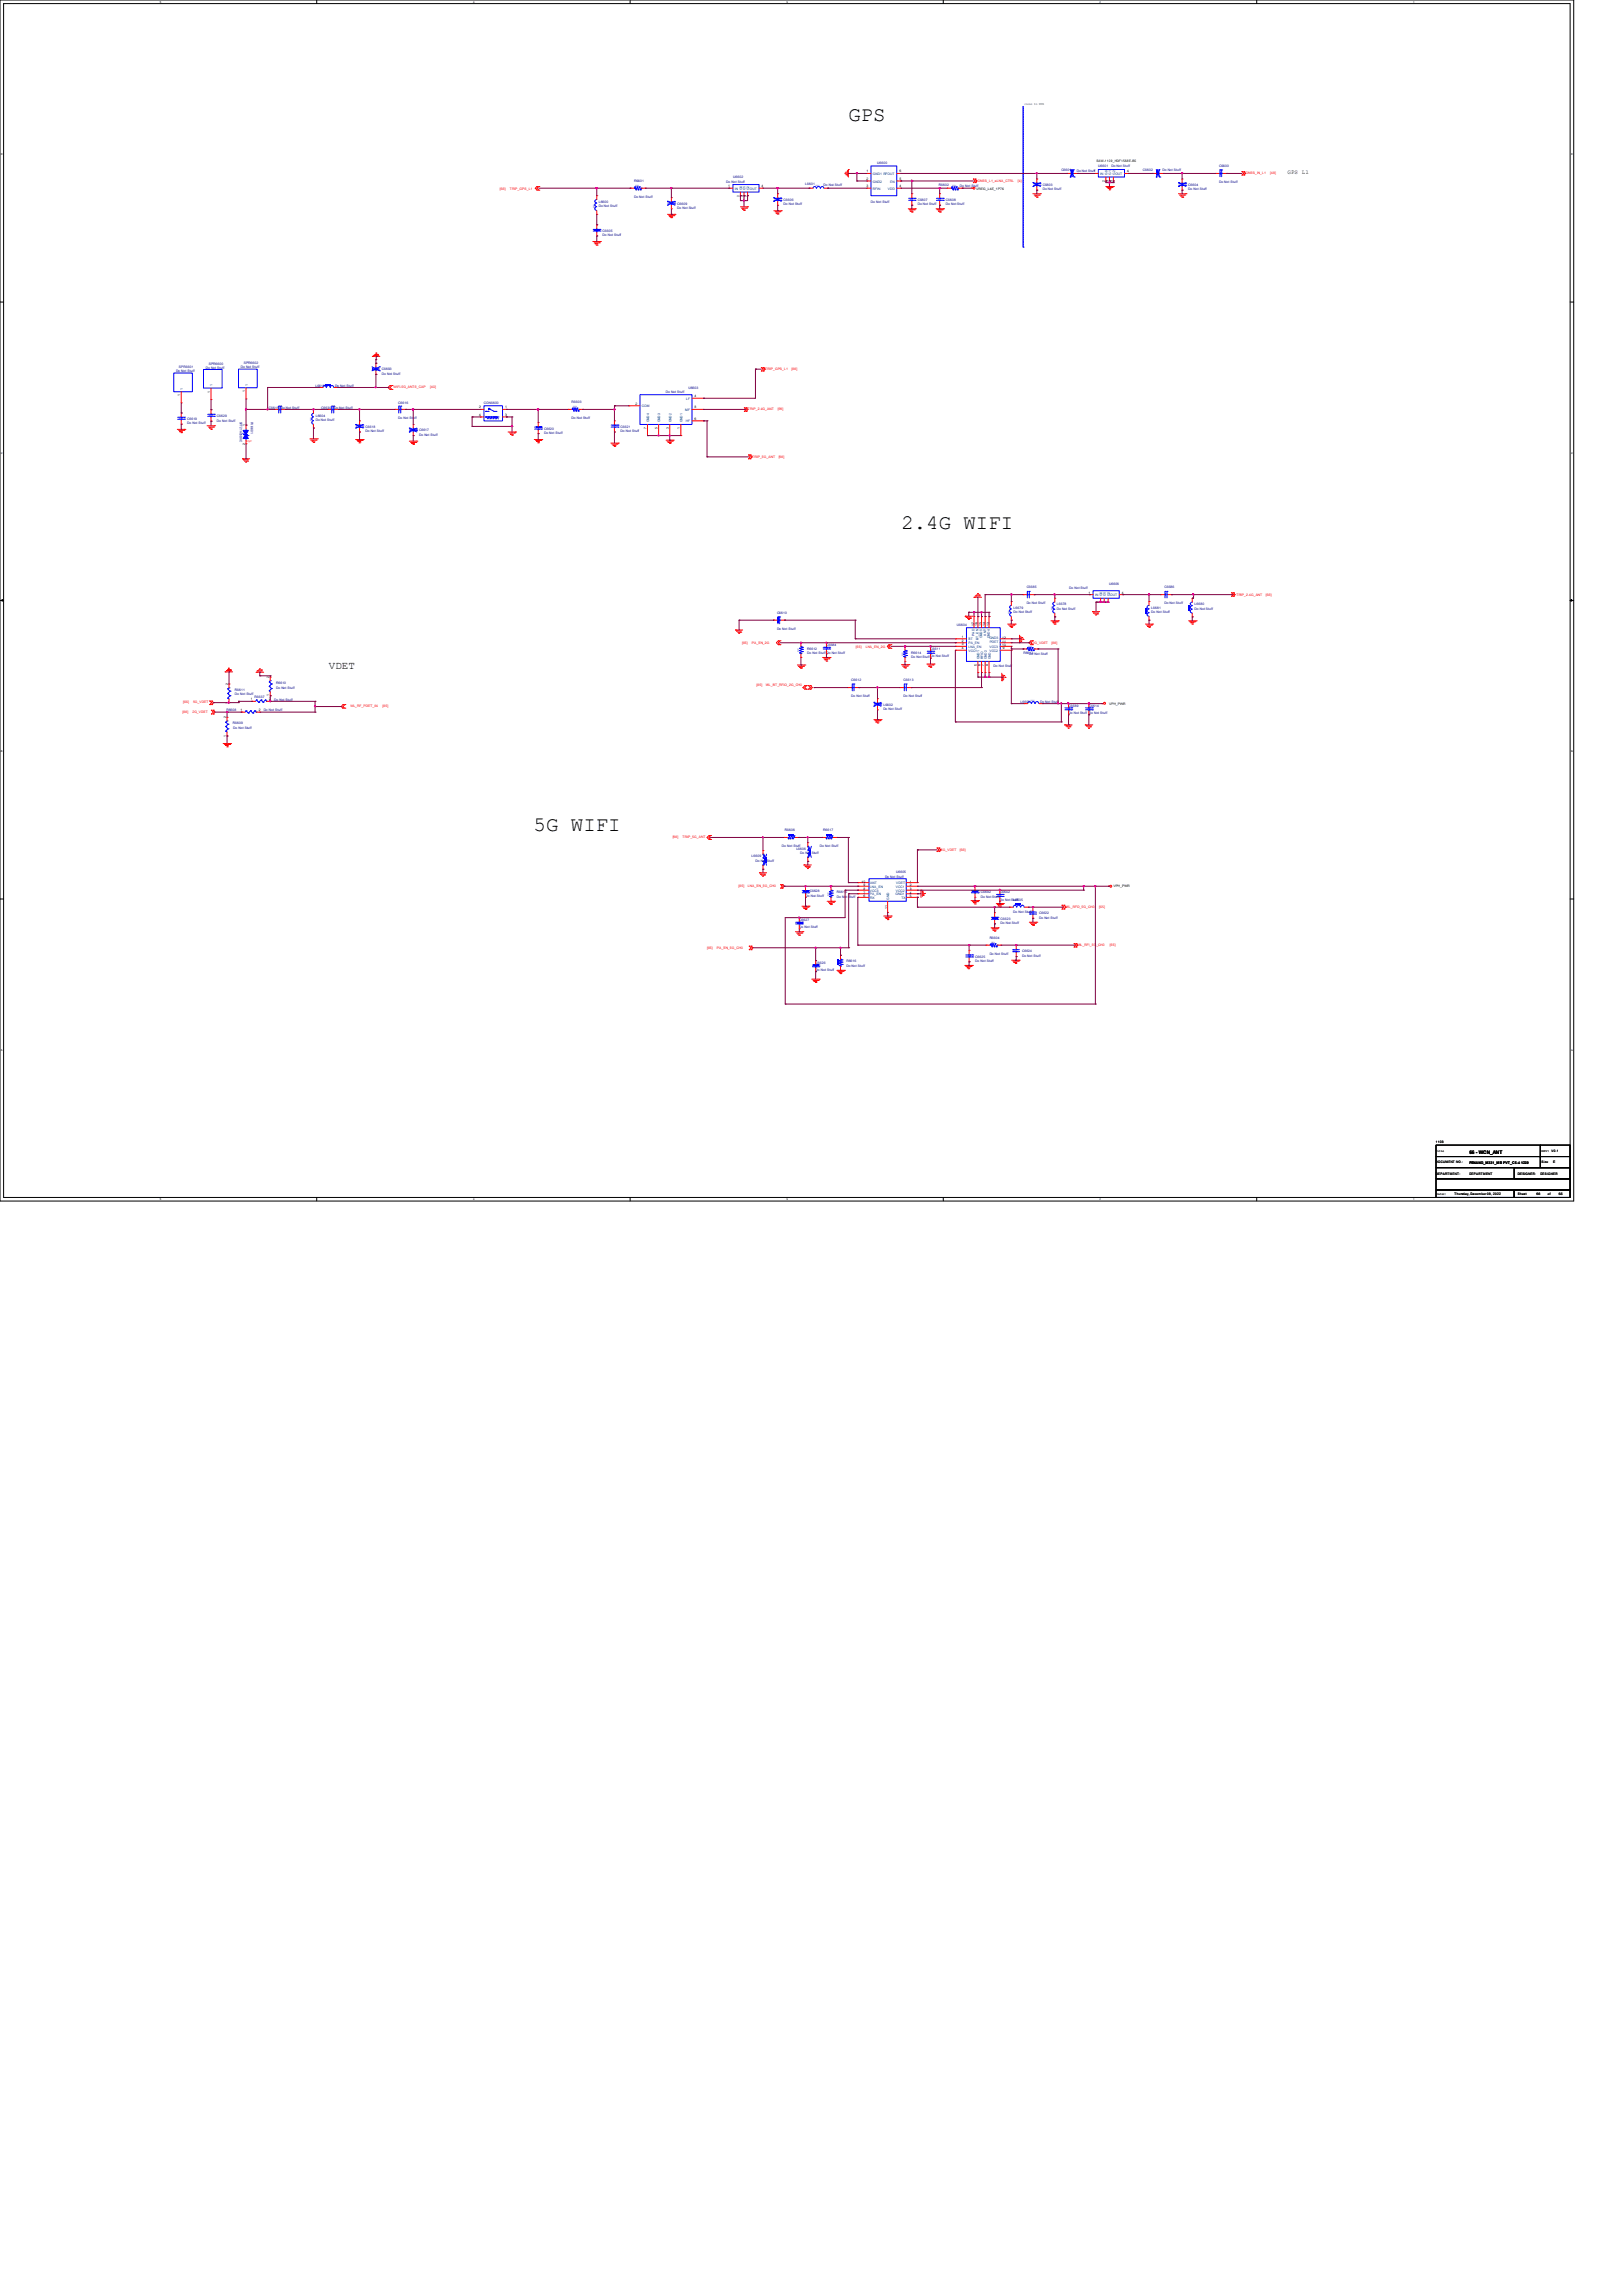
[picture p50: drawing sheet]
<svg xmlns="http://www.w3.org/2000/svg" width="210mm" height="297mm" viewBox="0 0 210 297" stroke-linecap="round" stroke-linejoin="round" font-family="sans-serif">
<defs><g id="words">
<g font-size="2.7">
<text x="109.8" y="15.7">GPS</text>
<text x="116.6" y="68.5">2.4G WIFI</text>
<text x="69" y="107.4">5G WIFI</text>
</g>
<text font-size="1.4" x="42.5" y="86.5">VDET</text>
<text font-size=".8" x="166.6" y="22.6">GPS L1</text>
<text font-size=".6" x="190.1" y="149.2">66 - WCN_ANT</text>
<text font-size=".5" x="190.1" y="150.5">PENANG_M331_MB PVT_C5-4 1220</text>
<g font-size=".4">
<text x="132.5" y="13.6">close to WTR</text>
<text x="112.1" y="22.3">1</text>
<text x="112.1" y="23.3">2</text>
<text x="116.4" y="23.3">5</text>
<text x="116.4" y="22.3">6</text>
<text x="141.5" y="22.3">1</text>
<text x="141.9" y="20.9">SAW-1109_HDF1588E-B5</text>
<text x="143" y="23.5" transform="rotate(-90 143 23.5)">2</text>
<text x="143.4" y="23.5" transform="rotate(-90 143.4 23.5)">3</text>
<text x="143.9" y="23.5" transform="rotate(-90 143.9 23.5)">5</text>
<text x="145.8" y="22.3">4</text>
<text x="94.2" y="24.2">1</text>
<text x="95.7" y="25.4" transform="rotate(-90 95.7 25.4)">2</text>
<text x="96.1" y="25.4" transform="rotate(-90 96.1 25.4)">3</text>
<text x="96.6" y="25.4" transform="rotate(-90 96.6 25.4)">5</text>
<text x="98.6" y="24.2">4</text>
<text x="112.1" y="24.2">3</text>
<text x="116.4" y="24.2">4</text>
<text x="126.3" y="24.6">VREG_L4E_1P76</text>
<text x="23.3" y="51.3" transform="rotate(-90 23.3 51.3)">1</text>
<text x="27.2" y="50.8" transform="rotate(-90 27.2 50.8)">1</text>
<text x="31.7" y="50.8" transform="rotate(-90 31.7 50.8)">1</text>
<text x="62" y="52.8">2</text>
<text x="62" y="53.8">4</text>
<text x="65.4" y="52.8">1</text>
<text x="65.4" y="53.8">3</text>
<text x="82.2" y="52.4">2</text>
<text x="89.9" y="51.4">4</text>
<text x="89.9" y="52.8">8</text>
<text x="31.7" y="57.5" transform="rotate(-90 31.7 57.5)">2</text>
<text x="31.7" y="55.2" transform="rotate(-90 31.7 55.2)">1</text>
<text x="83.7" y="55.5" transform="rotate(-90 83.7 55.5)">7</text>
<text x="85.1" y="55.5" transform="rotate(-90 85.1 55.5)">5</text>
<text x="86.5" y="55.5" transform="rotate(-90 86.5 55.5)">3</text>
<text x="88" y="55.5" transform="rotate(-90 88 55.5)">1</text>
<text x="89.9" y="54.3">6</text>
<text x="140.8" y="76.8">1</text>
<text x="142.3" y="78" transform="rotate(-90 142.3 78)">2</text>
<text x="142.7" y="78" transform="rotate(-90 142.7 78)">3</text>
<text x="143.3" y="78" transform="rotate(-90 143.3 78)">5</text>
<text x="145.2" y="76.8">4</text>
<text x="124.5" y="82.5">1</text>
<text x="124.5" y="83">2</text>
<text x="124.5" y="83.5">3</text>
<text x="124.5" y="84">4</text>
<text x="126" y="81" transform="rotate(-90 126 81)">17</text>
<text x="126.5" y="81" transform="rotate(-90 126.5 81)">16</text>
<text x="127" y="81" transform="rotate(-90 127 81)">15</text>
<text x="127.5" y="81" transform="rotate(-90 127.5 81)">14</text>
<text x="128" y="81" transform="rotate(-90 128 81)">13</text>
<text x="129.7" y="83.6">10</text>
<text x="129.7" y="83.1">11</text>
<text x="129.7" y="82.6">12</text>
<text x="129.8" y="84">9</text>
<text x="29.5" y="88.6" transform="rotate(-90 29.5 88.6)">2</text>
<text x="34.8" y="87.7" transform="rotate(-90 34.8 87.7)">2</text>
<text x="126.4" y="86.1" transform="rotate(-90 126.4 86.1)">5</text>
<text x="126.9" y="86.1" transform="rotate(-90 126.9 86.1)">6</text>
<text x="127.3" y="86.1" transform="rotate(-90 127.3 86.1)">7</text>
<text x="127.8" y="86.1" transform="rotate(-90 127.8 86.1)">8</text>
<text x="29.3" y="95.3" transform="rotate(-90 29.3 95.3)">1</text>
<text x="29.3" y="92.9" transform="rotate(-90 29.3 92.9)">2</text>
<text x="29.5" y="91" transform="rotate(-90 29.5 91)">1</text>
<text x="31.1" y="92">1</text>
<text x="32.5" y="90.6">1</text>
<text x="33.5" y="92">2</text>
<text x="34.8" y="90.1" transform="rotate(-90 34.8 90.1)">1</text>
<text x="34.8" y="90.6">2</text>
<text x="143.5" y="91.1">VPH_PWR</text>
<text x="111.5" y="114.2">10</text>
<text x="111.7" y="115.6">7</text>
<text x="111.7" y="114.6">9</text>
<text x="111.7" y="115.1">8</text>
<text x="111.7" y="116.1">6</text>
<text x="114.9" y="117.6" transform="rotate(-90 114.9 117.6)">11</text>
<text x="117.7" y="114.2">1</text>
<text x="117.7" y="114.6">2</text>
<text x="117.7" y="115.1">3</text>
<text x="117.7" y="115.6">4</text>
<text x="117.7" y="116.1">5</text>
<text x="144.1" y="114.8">VPH_PWR</text>
<text x="185.8" y="149">Title</text>
<text x="185.8" y="147.8">1103</text>
<text x="199.5" y="149">REV: V0.1</text>
<text x="185.8" y="150.5">DOCUMENT NO.:</text>
<text x="185.8" y="151.9">DEPARTMENT:</text>
<text x="185.8" y="154.6">Date:</text>
<text x="188.2" y="154.6">Thursday, December 08, 2022</text>
<text x="190.1" y="151.9">DEPARTMENT</text>
<text x="196.4" y="151.9">DESIGNER:</text>
<text x="196.4" y="154.6">Sheet</text>
<text x="198.8" y="154.6">66</text>
<text x="199.3" y="151.9">DESIGNER</text>
<text x="199.5" y="150.5">Size</text>
<text x="200.3" y="154.6">of</text>
<text x="201" y="150.5">E</text>
<text x="201.7" y="154.6">66</text>
</g>
<g font-size=".4" fill="#000080">
<text x="82" y="23.5">R6601</text>
<text x="94" y="23.6">Do Not Stuff</text>
<text x="94.9" y="23">U6602</text>
<text x="104.2" y="24">L6601</text>
<text x="113.5" y="21.2">U6600</text>
<text x="137.3" y="22.2">C6601</text>
<text x="139.3" y="22.3">Do Not Stuff</text>
<text x="142.1" y="21.6">U6601</text>
<text x="143.8" y="21.6">Do Not Stuff</text>
<text x="147.9" y="22.1">C6602</text>
<text x="150.4" y="22.1">Do Not Stuff</text>
<text x="157.7" y="21.6">C6600</text>
<text x="157.7" y="23.6">Do Not Stuff</text>
<text x="77.5" y="26.2">L6600</text>
<text x="77.5" y="26.8">Do Not Stuff</text>
<text x="78" y="30">C6605</text>
<text x="82" y="25.6">Do Not Stuff</text>
<text x="87.6" y="26.5">C6609</text>
<text x="87.6" y="27.1">Do Not Stuff</text>
<text x="101.4" y="26">C6606</text>
<text x="101.4" y="26.5">Do Not Stuff</text>
<text x="106.6" y="24.1">Do Not Stuff</text>
<text x="112.7" y="26.2">Do Not Stuff</text>
<text x="118.7" y="26">C6607</text>
<text x="118.7" y="26.5">Do Not Stuff</text>
<text x="121.5" y="24.1">R6602</text>
<text x="122.4" y="26">C6608</text>
<text x="122.4" y="26.5">Do Not Stuff</text>
<text x="124.2" y="24.1">Do Not Stuff</text>
<text x="134.9" y="24">C6603</text>
<text x="134.9" y="24.6">Do Not Stuff</text>
<text x="153.8" y="24">C6604</text>
<text x="153.8" y="24.6">Do Not Stuff</text>
<text x="78" y="30.6">Do Not Stuff</text>
<text x="23.2" y="47.6">SPR6601</text>
<text x="26.6" y="47.7">Do Not Stuff</text>
<text x="27" y="47.2">SPR6600</text>
<text x="31.2" y="47.7">Do Not Stuff</text>
<text x="31.5" y="47.1">SPR6602</text>
<text x="49.4" y="47.9">C6693</text>
<text x="22.8" y="48.1">Do Not Stuff</text>
<text x="28.1" y="53.9">C6629</text>
<text x="34.8" y="52.9">C6615 Do Not Stuff</text>
<text x="40.8" y="50.1">L6610</text>
<text x="40.9" y="53.9">L6604</text>
<text x="41.6" y="52.9">C6630</text>
<text x="43.2" y="52.9">Do Not Stuff</text>
<text x="43.3" y="50.1">Do Not Stuff</text>
<text x="49.4" y="48.5">Do Not Stuff</text>
<text x="51.5" y="52.2">C6616</text>
<text x="62.6" y="52.3">CON6600</text>
<text x="74" y="52.2">R6603</text>
<text x="86.1" y="50.9">Do Not Stuff</text>
<text x="89.1" y="50.4">U6603</text>
<text x="24.2" y="54.3">C6619</text>
<text x="24.2" y="54.9">Do Not Stuff</text>
<text x="28.1" y="54.5">Do Not Stuff</text>
<text x="31" y="54.5" transform="rotate(90 31 54.5)">SYT21A05DXC</text>
<text x="32.5" y="54.5" transform="rotate(90 32.5 54.5)">FV6601</text>
<text x="40.9" y="54.4">Do Not Stuff</text>
<text x="47.3" y="55.3">C6618</text>
<text x="47.3" y="55.9">Do Not Stuff</text>
<text x="51.5" y="54.2">Do Not Stuff</text>
<text x="54.2" y="55.8">C6617</text>
<text x="54.2" y="56.4">Do Not Stuff</text>
<text x="70.4" y="55.6">C6620</text>
<text x="70.4" y="56.1">Do Not Stuff</text>
<text x="74" y="54.2">Do Not Stuff</text>
<text x="80.3" y="55.3">C6621</text>
<text x="80.3" y="55.9">Do Not Stuff</text>
<text x="132.8" y="76.1">C6685</text>
<text x="138.3" y="76.2">Do Not Stuff</text>
<text x="143.5" y="75.7">U6606</text>
<text x="150.7" y="76.1">C6686</text>
<text x="100.5" y="79.5">C6610</text>
<text x="100.5" y="81.4">Do Not Stuff</text>
<text x="106.9" y="83.6">C6684</text>
<text x="123.8" y="80.9">U6604</text>
<text x="131.1" y="78.7">L6679</text>
<text x="131.1" y="79.3">Do Not Stuff</text>
<text x="132.8" y="78.1">Do Not Stuff</text>
<text x="136.7" y="78.3">L6678</text>
<text x="136.7" y="78.9">Do Not Stuff</text>
<text x="149" y="78.7">L6681</text>
<text x="149" y="79.3">Do Not Stuff</text>
<text x="150.7" y="78.1">Do Not Stuff</text>
<text x="154.6" y="78.3">L6680</text>
<text x="154.6" y="78.9">Do Not Stuff</text>
<text x="30.4" y="89.4">R6611</text>
<text x="30.4" y="90">Do Not Stuff</text>
<text x="35.7" y="88.5">R6610</text>
<text x="35.7" y="89.1">Do Not Stuff</text>
<text x="104.4" y="84">R6612</text>
<text x="104.4" y="84.6">Do Not Stuff Do Not Stuff</text>
<text x="110.2" y="88.1">C6612</text>
<text x="116.9" y="88.1">C6613</text>
<text x="117.9" y="84.5">R6614</text>
<text x="117.9" y="85.1">Do Not Stuff Do Not Stuff</text>
<text x="120.4" y="84.1">C6611</text>
<text x="128.6" y="86.3">Do Not Stuff</text>
<text x="132.4" y="84.5">R6613</text>
<text x="133.2" y="84.7">Do Not Stuff</text>
<text x="29.3" y="92">R6608</text>
<text x="30.1" y="93.7">R6609</text>
<text x="30.2" y="94.3">Do Not Stuff</text>
<text x="32.9" y="90.3">R6637</text>
<text x="34.1" y="92">Do Not Stuff</text>
<text x="35.5" y="90.6">Do Not Stuff</text>
<text x="110.2" y="90.1">Do Not Stuff</text>
<text x="114.3" y="91.3">L6602</text>
<text x="114.3" y="91.9">Do Not Stuff</text>
<text x="116.9" y="90.1">Do Not Stuff</text>
<text x="132" y="91">L6603</text>
<text x="134.6" y="91">Do Not Stuff</text>
<text x="138.3" y="91.4">C6689</text>
<text x="138.3" y="92.4">Do Not Stuff Do Not Stuff</text>
<text x="140.9" y="91.4">C6614</text>
<text x="101.6" y="107.5">R6606</text>
<text x="106.5" y="107.5">R6617</text>
<text x="97.2" y="110.9">L6609</text>
<text x="97.7" y="111.5">Do Not Stuff</text>
<text x="101.2" y="109.5">Do Not Stuff</text>
<text x="103" y="109.9">L6606</text>
<text x="103.5" y="110.5">Do Not Stuff</text>
<text x="106.1" y="109.5">Do Not Stuff</text>
<text x="114.5" y="113.5">Do Not Stuff</text>
<text x="116" y="112.9">U6605</text>
<text x="103.4" y="119.1">C6627</text>
<text x="104.2" y="116">Do Not Stuff</text>
<text x="104.8" y="115.4">C6628</text>
<text x="108.3" y="115.6">R6615</text>
<text x="108.3" y="116.1">Do Not Stuff</text>
<text x="126.9" y="115.6">C6692</text>
<text x="126.9" y="116.1">Do Not Stuff</text>
<text x="129.4" y="115.6">C6642</text>
<text x="129.4" y="116.5">Do Not Stuff</text>
<text x="129.5" y="119">C6623</text>
<text x="129.5" y="119.5">Do Not Stuff</text>
<text x="131.1" y="116.6">L6605</text>
<text x="131.1" y="118.1">Do Not Stuff</text>
<text x="134.5" y="118.2">C6622</text>
<text x="134.5" y="118.8">Do Not Stuff</text>
<text x="103.4" y="120.1">Do Not Stuff</text>
<text x="105.5" y="124.7">C6626</text>
<text x="105.5" y="125.6">Do Not Stuff</text>
<text x="109.5" y="124.5">R6616</text>
<text x="109.5" y="125.1">Do Not Stuff</text>
<text x="126.2" y="123.9">C6625</text>
<text x="126.2" y="124.4">Do Not Stuff</text>
<text x="128.1" y="121.5">R6604</text>
<text x="128.1" y="123.5">Do Not Stuff</text>
<text x="132.2" y="123.2">C6624</text>
<text x="132.2" y="123.7">Do Not Stuff</text>
</g>
<g font-size=".4" fill="#004080">
<text x="112.9" y="22.6">GND1 RFOUT</text>
<text x="112.9" y="23.6">GND2</text>
<text x="115.2" y="23.6">EN</text>
<text x="142.4" y="22.6">IN</text>
<text x="143.3" y="22.6" transform="rotate(-90 143.3 22.6)">G0</text>
<text x="143.8" y="22.6" transform="rotate(-90 143.8 22.6)">G1</text>
<text x="144.3" y="22.6" transform="rotate(-90 144.3 22.6)">G2</text>
<text x="144.3" y="22.6">OUT</text>
<text x="95.1" y="24.6">IN</text>
<text x="96" y="24.6" transform="rotate(-90 96 24.6)">G0</text>
<text x="96.5" y="24.6" transform="rotate(-90 96.5 24.6)">G1</text>
<text x="96.9" y="24.6" transform="rotate(-90 96.9 24.6)">G2</text>
<text x="97" y="24.6">OUT</text>
<text x="112.9" y="24.6">RFIN</text>
<text x="114.9" y="24.6">VDD</text>
<text x="23.7" y="50.4" transform="rotate(-90 23.7 50.4)">1</text>
<text x="27.5" y="50" transform="rotate(-90 27.5 50)">1</text>
<text x="32" y="49.9" transform="rotate(-90 32 49.9)">1</text>
<text x="83.1" y="52.7">COM</text>
<text x="88.6" y="53.2">MF</text>
<text x="88.8" y="51.7">LF</text>
<text x="84" y="54.7" transform="rotate(-90 84 54.7)">GND4</text>
<text x="85.4" y="54.7" transform="rotate(-90 85.4 54.7)">GND3</text>
<text x="86.9" y="54.7" transform="rotate(-90 86.9 54.7)">GND2</text>
<text x="88.3" y="54.7" transform="rotate(-90 88.3 54.7)">GND1</text>
<text x="88.7" y="54.7">HF</text>
<text x="141.7" y="77.1">IN</text>
<text x="142.6" y="77.1" transform="rotate(-90 142.6 77.1)">G0</text>
<text x="143.1" y="77.1" transform="rotate(-90 143.1 77.1)">G1</text>
<text x="143.6" y="77.1" transform="rotate(-90 143.6 77.1)">G2</text>
<text x="143.6" y="77.1">OUT</text>
<text x="125.3" y="82.8">BT</text>
<text x="125.3" y="83.4">PA_EN</text>
<text x="125.3" y="83.8">LNA_EN</text>
<text x="126.1" y="82.3" transform="rotate(-90 126.1 82.3)">PAD</text>
<text x="126.6" y="82.8" transform="rotate(-90 126.6 82.8)">BT_EN</text>
<text x="127.1" y="82.6" transform="rotate(-90 127.1 82.6)">GND5</text>
<text x="127.6" y="82.2" transform="rotate(-90 127.6 82.2)">ANT</text>
<text x="128" y="83.8">VCC3</text>
<text x="128" y="82.7">GND3</text>
<text x="128.1" y="82.6" transform="rotate(-90 128.1 82.6)">GND4</text>
<text x="128.1" y="83.2">PDET</text>
<text x="125.3" y="84.3">VCC1</text>
<text x="126.7" y="85.3" transform="rotate(-90 126.7 85.3)">GND1</text>
<text x="127.2" y="85.3" transform="rotate(-90 127.2 85.3)">RFIO</text>
<text x="127.7" y="85.3" transform="rotate(-90 127.7 85.3)">GND2</text>
<text x="128" y="84.3">VCC2</text>
<text x="128.2" y="85.3" transform="rotate(-90 128.2 85.3)">GND</text>
<text x="112.6" y="115.8">PA_EN</text>
<text x="112.6" y="114.9">LNA_EN</text>
<text x="112.6" y="115.4">VCC3</text>
<text x="112.6" y="116.3">RX</text>
<text x="112.6" y="114.4">ANT</text>
<text x="115.1" y="116.4" transform="rotate(-90 115.1 116.4)">GND</text>
<text x="115.9" y="115.8">GND1</text>
<text x="115.9" y="114.9">VCC1</text>
<text x="115.9" y="115.4">VCC2</text>
<text x="116" y="114.4">VDET</text>
<text x="116.6" y="116.3">TX</text>
</g>
<g font-size=".4" fill="#f00">
<text x="126.5" y="23.6">GNSS_L1_eLNA_CTRL</text>
<text x="131.7" y="23.6">[4]</text>
<text x="161.2" y="22.6">GNSS_IN_L1</text>
<text x="164.3" y="22.6">[48]</text>
<text x="64.7" y="24.6">[66]</text>
<text x="66" y="24.6">TRIP_GPS_L1</text>
<text x="99" y="47.9">TRIP_GPS_L1</text>
<text x="102.4" y="47.9">[66]</text>
<text x="50.9" y="50.2">WIFI-5G_ANT6_CAP</text>
<text x="55.7" y="50.2">[40]</text>
<text x="96.8" y="53.1">TRIP_2.4G_ANT</text>
<text x="100.6" y="53.1">[66]</text>
<text x="97.3" y="59.2">TRIP_5G_ANT</text>
<text x="100.8" y="59.2">[66]</text>
<text x="160" y="77">TRIP_2.4G_ANT</text>
<text x="163.8" y="77">[66]</text>
<text x="96" y="83.3">[65]</text>
<text x="97.3" y="83.3">PA_EN_2G</text>
<text x="110.7" y="83.9">[65]</text>
<text x="112" y="83.9">LNA_EN_2G</text>
<text x="133.6" y="83.3">2G_VDET</text>
<text x="136.1" y="83.3">[66]</text>
<text x="97.9" y="88.8">[65]</text>
<text x="99.1" y="88.8">WL_BT_RFIO_2G_CH0</text>
<text x="23.6" y="92.2">[66]</text>
<text x="23.7" y="91">[66]</text>
<text x="24.9" y="92.2">2G_VDET</text>
<text x="25" y="91">5G_VDET</text>
<text x="45.3" y="91.5">WL_RF_PDET_IN</text>
<text x="49.5" y="91.5">[65]</text>
<text x="87" y="108.5">[66]</text>
<text x="88.3" y="108.5">TRIP_5G_ANT</text>
<text x="121.8" y="110.1">5G_VDET</text>
<text x="124.2" y="110.1">[66]</text>
<text x="95.5" y="114.8">[65]</text>
<text x="96.8" y="114.8">LNA_EN_5G_CH0</text>
<text x="137.9" y="117.5">WL_RFO_5G_CH0</text>
<text x="142.2" y="117.5">[65]</text>
<text x="91.5" y="122.8">[65]</text>
<text x="92.8" y="122.8">PA_EN_5G_CH0</text>
<text x="139.4" y="122.4">WL_RFI_5G_CH0</text>
<text x="143.6" y="122.4">[65]</text>
</g>
<g font-size=".3">
<text x="20.7" y=".4">5</text>
<text x="61.2" y=".4">4</text>
<text x="101.8" y=".4">3</text>
<text x="142.3" y=".4">2</text>
<text x="182.8" y=".4">1</text>
<text x=".1" y="20.1">D</text>
<text x="203.3" y="20.1">D</text>
<text x=".1" y="58.7">C</text>
<text x="203.3" y="58.7">C</text>
<text x=".1" y="97.3">B</text>
<text x="203.3" y="97.3">B</text>
<text x=".1" y="135.9">A</text>
<text x="203.3" y="135.9">A</text>
<text x="20.7" y="155.3">5</text>
<text x="61.2" y="155.3">4</text>
<text x="101.8" y="155.3">3</text>
<text x="142.3" y="155.3">2</text>
<text x="182.8" y="155.3">1</text>
</g>
<text font-size=".3" fill="#ff8000" x="31.8" y="57.2">0.3pF</text>
<g font-size=".2" fill="#00f">
<text x="133.9" y="23.9">0201</text>
<text x="152.7" y="23.9">0201</text>
<text x="158" y="22.6" transform="rotate(-90 158 22.6)">0201</text>
<text x="76.9" y="26.9" transform="rotate(-90 76.9 26.9)">0201</text>
<text x="82.2" y="24.1">0201</text>
<text x="86.6" y="26.3">0201</text>
<text x="100.4" y="25.8">0201</text>
<text x="105.6" y="24.1">0201</text>
<text x="117.7" y="25.8">0201</text>
<text x="121.4" y="25.8">0201</text>
<text x="123.2" y="24.1">0201</text>
<text x="48.9" y="47.7" transform="rotate(-180 48.9 47.7)">0201</text>
<text x="27.1" y="53.8">0201</text>
<text x="36.2" y="53.2" transform="rotate(-90 36.2 53.2)">0201</text>
<text x="43.1" y="53.2" transform="rotate(-90 43.1 53.2)">0201</text>
<text x="51.8" y="53.2" transform="rotate(-90 51.8 53.2)">0201</text>
<text x="74.2" y="52.7">0201</text>
<text x="23.2" y="54.1">0201</text>
<text x="40.3" y="54.5" transform="rotate(-90 40.3 54.5)">0201</text>
<text x="46.3" y="55.2">0201</text>
<text x="53.2" y="55.6">0201</text>
<text x="79.3" y="55.2">0201</text>
<text x="133.1" y="77.1" transform="rotate(-90 133.1 77.1)">0201</text>
<text x="150.9" y="77.1" transform="rotate(-90 150.9 77.1)">0201</text>
<text x="106.7" y="83.9">0201</text>
<text x="130.6" y="79.4" transform="rotate(-90 130.6 79.4)">0201</text>
<text x="133.1" y="83.7">0201</text>
<text x="136.2" y="79" transform="rotate(-90 136.2 79)">0201</text>
<text x="103.4" y="84.4" transform="rotate(-90 103.4 84.4)">0201</text>
<text x="110.4" y="89.2" transform="rotate(-90 110.4 89.2)">0201</text>
<text x="116.8" y="84.9" transform="rotate(-90 116.8 84.9)">0201</text>
<text x="117.2" y="89.2" transform="rotate(-90 117.2 89.2)">0201</text>
<text x="120.1" y="84.4">0201</text>
<text x="113.3" y="91.1">0201</text>
<text x="133.4" y="90.7">0201</text>
<text x="138" y="91.7">0201</text>
<text x="140.7" y="91.7">0201</text>
<text x="107.2" y="115.9" transform="rotate(-90 107.2 115.9)">0201</text>
<text x="129.1" y="115.9">0201</text>
<text x="133.9" y="118.1" transform="rotate(-180 133.9 118.1)">0201</text>
<text x="125.2" y="123.7">0201</text>
<text x="128.3" y="122">0201</text>
<text x="131.1" y="123">0201</text>
</g>
</g></defs>
<g fill="none" stroke="#000" stroke-width=".13">
<path d="M0 0h203.6v155.4h-203.6zM.5 .5h202.7v154.4h-202.7zM41 0v.5M81.5 0v.5M122 0v.5M162.6 0v.5M0 39.1h.5M203.2 39.1h.4M0 77.7h.5M.3 77.6l.2 .1-.2 .1zM203.2 77.7l.2-.1v.2zM203.2 77.7h.4"/>
<path d="M0 116.3h.5M203.2 116.3h.4M41 154.9v.5M81.5 154.9v.5M122 154.9v.5M162.6 154.9v.5M185.8 153.9h10.1v1h-10.1zM185.8 152.5h17.4v1.4h-17.4zM185.8 151h17.4v1.5h-17.4zM185.8 148.1h13.5v1.5h-13.5zM185.8 149.6h13.5v1.4h-13.5zM195.9 153.9h7.3v1h-7.3z"/>
<path d="M195.9 151h7.3v1.5h-7.3zM199.3 148.1h3.9v1.5h-3.9zM199.3 149.6h3.9v1.4h-3.9z"/>
</g>
<path d="M.3 77.6l.2 .1-.2 .1zM203.2 77.7l.2-.1v.2z" fill="#000"/>
<path d="M132.4 13.8v18.2M132.4 32h.1M133.2 118h.9M133.2 118.2h.9M133.2 118h.1M133.2 118.2h.1M133.6 118.2h.1M133.6 118h.1M133.6 117.8v.2M133.6 118.2v.1" fill="none" stroke="#00f" stroke-width=".13"/>
<g fill="none" stroke="#f00" stroke-width=".13">
<path d="M69.5 24.1h.1M69.5 24.6h.1M69.5 24.1l-.2 .2 .2 .3M69.7 24.1l-.2 .2 .2 .3M69.7 24.1h.1M69.7 24.6h.1M76.7 31.2h1M76.9 31.4h.7M77 31.5h.1M77 31.5h.4M77.1 31.7h.2M77.3 31.7h.1"/>
<path d="M77.6 31.4h.1M77.7 31.2h.1M86.4 27.7h.9M86.5 27.9h.7M86.7 28h.1M86.7 28h.3M86.8 28.2h.1M86.9 28.2h.1M87.2 27.9h.1M87.3 27.7h.1M95.8 26.8h.9M95.9 26.9h.7"/>
<path d="M96.1 27.1h.3M96.1 27.1h.1M96.2 27.2h.1M96.3 27.2h.1M96.6 26.9h.1M96.7 26.8h.1M100.1 27.3h1M100.3 27.4h.6M100.4 27.6h.4M100.4 27.6h.1M100.5 27.7h.2M100.7 27.7h.1"/>
<path d="M100.9 27.4h.1M101.1 27.3h.1M109.3 22.4h.1M109.3 22.4v.1M109.5 22.6h.1M109.5 22.2v.4M109.6 22.1h.1M109.6 22.1v.7M109.8 21.9h.1M109.8 21.9v1M117.5 27h.9M117.6 27.1h.7"/>
<path d="M117.8 27.3h.1M117.8 27.3h.4M117.9 27.4h.1M118 27.4h.1M118.3 27.1h.1M118.4 27h.1M121.1 27h1M121.2 27.1h.7M121.4 27.3h.4M121.4 27.3h.1M121.5 27.4h.2M121.7 27.4h.1"/>
<path d="M121.9 27.1h.1M122.1 27h.1M125.7 24.3h.1M125.7 24.3h.2M125.9 23.6h.1M125.9 23.2h.1M125.9 23.2l.3 .2-.3 .2M126.2 23.6h.1M126.2 23.2h.1M126.2 23.2l.2 .2-.2 .2M133.6 25.1h1M133.8 25.2h.7"/>
<path d="M133.9 25.4h.1M133.9 25.4h.4M134.1 25.5h.1M134.2 25.5h.1M134.5 25.2h.1M134.6 25.1h.1M143.1 24.1h1M143.2 24.3h.7M143.4 24.4h.4M143.4 24.4h.1M143.5 24.6h.1M143.6 24.6h.1"/>
<path d="M143.9 24.3h.1M144.1 24.1h.1M152.5 25.1h1M152.6 25.2h.7M152.8 25.4h.1M152.8 25.4h.4M152.9 25.5h.1M153 25.5h.1M153.3 25.2h.1M153.5 25.1h.1M160.7 22.6h.1M160.7 22.2h.1"/>
<path d="M160.7 22.2l.3 .2-.3 .2M161 22.6h.1M161 22.2h.1M161 22.2l.2 .2-.2 .2M22.9 55.5h1M23.1 55.7h.7M23.2 55.8h.1M23.2 55.8h.4M23.4 56h.1M23.5 56h.1M23.8 55.7h.1M23.9 55.5h.1"/>
<path d="M26.8 55.1h1M27 55.2h.6M27.1 55.4h.4M27.1 55.4h.1M27.3 55.5h.1M27.6 55.2h.1M27.8 55.1h.1M31.4 59.4h.9M31.4 59.4h.1M31.5 59.5h.7M31.5 59.5h.1M31.6 59.6h.4"/>
<path d="M31.8 59.8h.1M32 59.6h.1M40.1 56.8h1M40.2 56.9h.7M40.4 57.1h.4M40.4 57.1h.1M40.5 57.2h.1M40.6 57.2h.1M40.9 56.9h.1M41.1 56.8h.1M46 56.9h1M46.2 57h.7"/>
<path d="M46.3 57.1h.1M46.3 57.1h.4M46.4 57.3h.2M46.6 57.3h.1M46.9 57h.1M47 56.9h.1M48.2 46.1h.1M48.2 46.1h.9M48.3 46h.1M48.3 46h.7M48.5 45.8h.4M48.6 45.7h.1"/>
<path d="M48.9 45.8h.1M50.5 49.9h.1M50.5 50.4h.1M50.5 49.9l-.3 .2 .3 .3M50.7 49.9l-.2 .2 .2 .3M50.7 50.4h.1M50.7 49.9h.1M53 57.1h.9M53.1 57.2h.7M53.3 57.4h.3M53.3 57.4h.1M53.4 57.5h.1"/>
<path d="M53.5 57.5h.1M53.8 57.2h.1M53.9 57.1h.1M65.7 55.9h1M65.9 56h.7M66 56.2h.1M66 56.2h.4M66.2 56.3h.1M66.3 56.3h.1M66.6 56h.1M66.7 55.9h.1M69.1 56.9h1"/>
<path d="M69.3 57h.7M69.4 57.1h.1M69.4 57.1h.4M69.6 57.3h.1M69.7 57.3h.1M70 57h.1M70.1 56.9h.1M79 57.3h1M79.2 57.4h.6M79.3 57.6h.1M79.3 57.6h.4M79.5 57.7h.1"/>
<path d="M79.8 57.4h.1M80 57.3h.1M86.2 56.9h.9M86.3 57.1h.7M86.4 57.2h.1M86.4 57.2h.5M86.6 57.4h.1M86.7 57.4h.1M87 57.1h.1M87.1 56.9h.1M96.3 53.2h.1M96.3 52.7h.1"/>
<path d="M96.3 52.7l.3 .3-.3 .2M96.6 53.2h.1M96.6 52.7h.1M96.6 52.7l.2 .3-.2 .2M96.9 59.4h.1M96.9 58.8h.1M96.9 58.8l.2 .3-.2 .3M97.1 59.4h.1M97.1 58.8h.1M97.1 58.8l.2 .3-.2 .3M98.5 48h.1M98.5 47.5h.1"/>
<path d="M98.5 47.5l.3 .3-.3 .2M98.8 48h.1M98.8 47.5h.1M98.8 47.5l.2 .3-.2 .2M124.9 79.7h.1M124.9 79.7h1M125 79.8h.1M125 79.8h.7M126 77.3h.1M126 77.3h1M126.2 77.1h.1M126.2 77.1h.7"/>
<path d="M126.3 77h.4M126.5 76.8h.1M126.7 77h.1M141.4 79.1h.1M141.4 79.1h.9M141.5 79.3h.7M141.5 79.3h.1M141.6 79.4h.4M141.8 79.5h.1M142 79.4h.1M159.3 77.1h.1M159.3 76.7h.1"/>
<path d="M159.3 76.7l.3 .2-.3 .2M159.6 77.1h.1M159.6 76.7h.1M159.6 76.7l.2 .2-.2 .2M27.1 91.1h.1M27.1 90.7h.1M27.1 90.7l.3 .2-.3 .2M27.3 92.4h.1M27.3 91.9h.1M27.3 91.9l.3 .2-.3 .3M27.4 90.7h.1M27.4 91.1h.1"/>
<path d="M27.4 90.7l.2 .2-.2 .2M27.6 91.9l.2 .2-.2 .3M27.6 91.9h.1M27.6 92.4h.1M28.9 96.2h.9M29 96.3h.7M29.1 86.9h.1M29.1 86.9h1M29.2 96.4h.1M29.2 96.4h.3M29.3 86.7h.7M29.3 86.7h.1"/>
<path d="M29.3 96.6h.1M29.4 96.6h.1M29.4 86.6h.4M29.5 86.4h.1M29.5 86.4h.2M29.7 96.3h.1M29.8 86.6h.1M29.8 96.2h.1M33.1 87h.1M33.1 87h1M33.3 86.8h.7M33.3 86.8h.1"/>
<path d="M33.4 86.7h.4M33.6 86.5h.1M33.8 86.7h.1M44.4 91.6h.1M44.4 91.1h.1M44.4 91.1l-.2 .3 .2 .2M44.6 91.1l-.2 .3 .2 .2M44.6 91.1h.1M44.6 91.6h.1M95.2 81.5h.9M95.2 81.5h.1M95.3 81.6h.1"/>
<path d="M95.3 81.6h.7M95.5 81.8h.3M95.6 81.9h.1M95.8 81.8h.1M100.7 82.9l-.2 .2 .2 .3M100.7 83.4h.1M100.7 82.9h.1M100.9 83.4h.1M100.9 82.9h.1M100.9 82.9l-.2 .2 .2 .3M103.2 86h.9M103.3 86.2h.7"/>
<path d="M103.5 86.3h.3M103.5 86.3h.1M103.6 86.4h.1M103.7 86.4h.1M104 86.2h.1M104.1 88.7l-.2 .2 .2 .3M104.1 86h.1M104.1 89.2h.1M104.1 88.7h.1M104.4 88.7h.1M104.4 89.2h.1M104.4 88.7l-.3 .2 .3 .3"/>
<path d="M104.6 88.7h.1M104.6 89.2h.1M104.6 88.7l.3 .2-.3 .3M104.9 88.7h.1M104.9 89.2h.1M104.9 88.7l.2 .2-.2 .3M106.4 85h1M106.6 85.2h.7M106.7 85.3h.1M106.7 85.3h.4M106.9 85.5h.1M107 85.5h.1"/>
<path d="M107.3 85.2h.1M107.4 85h.1M113.1 93.1h.9M113.2 93.2h.7M113.3 93.4h.1M113.3 93.4h.4M113.5 93.5h.1M113.6 93.5h.1M113.9 93.2h.1M114 93.1h.1M115 83.4l-.2 .2 .2 .3M115 83.9h.1"/>
<path d="M115 83.4h.1M115.3 83.4l-.3 .2 .3 .3M115.3 83.9h.1M115.3 83.4h.1M116.6 86h1M116.8 86.1h.6M116.9 86.3h.4M116.9 86.3h.1M117.1 86.4h.1M117.2 86.4h.1M117.4 86.1h.1M117.6 86h.1"/>
<path d="M119.9 85.9h1M120.1 86h.6M120.2 86.2h.1M120.2 86.2h.4M120.4 86.3h.1M120.7 86h.1M120.9 85.9h.1M125.2 80h.4M125.3 80.1h.1M125.6 80h.1M129.6 88.1h.1M129.6 87.1v1"/>
<path d="M129.8 87.9h.1M129.8 87.2v.7M129.9 87.4h.1M129.9 87.4v.4M130 87.6h.1M130 87.5v.1M130.4 80.7h1M130.5 80.9h.7M130.7 81h.4M130.7 81h.1M130.8 81.2h.1M130.9 81.2h.1"/>
<path d="M131.2 80.9h.1M131.4 80.7h.1M131.9 83.1h.1M131.9 82.2v.9M132.1 83h.1M132.1 82.3v.7M132.2 82.5h.1M132.2 82.5v.3M132.4 82.7h.1M132.4 82.6v.1M133.4 82.9l-.3 .2 .3 .3M133.4 83.4h.1"/>
<path d="M133.4 82.9h.1M133.6 82.9l-.2 .2 .2 .3M133.6 82.9h.1M133.6 83.4h.1M136 80.3h.9M136.1 80.4h.7M136.3 80.6h.4M136.3 80.6h.1M136.4 80.7h.1M136.5 80.7h.1M136.8 80.4h.1M136.9 80.3h.1"/>
<path d="M137.8 93.8h.9M137.8 93.8h.1M137.9 93.9h.1M137.9 93.9h.7M138 94h.4M138.2 94.2h.1M138.4 94h.1M140.4 93.8h1M140.4 93.8h.1M140.5 93.9h.1M140.5 93.9h.7M140.7 94h.4"/>
<path d="M140.8 94.2h.1M140.8 94.2h.2M141.1 94h.1M142.6 91h.1M142.6 91h.2M148.2 80.7h.9M148.3 80.9h.7M148.5 81h.1M148.5 81h.4M148.6 81.2h.1M148.7 81.2h.1M149 80.9h.1"/>
<path d="M149.1 80.7h.1M153.8 80.3h1M153.9 80.4h.7M154.1 80.6h.1M154.1 80.6h.4M154.2 80.7h.1M154.3 80.7h.1M154.6 80.4h.1M154.8 80.3h.1M91.7 108.1l-.2 .2 .2 .3M91.7 108.6h.1M91.7 108.1h.1"/>
<path d="M91.9 108.1l-.2 .2 .2 .3M91.9 108.6h.1M91.9 108.1h.1M98.3 112.9h.1M98.3 112.9h.9M98.4 113.1h.7M98.4 113.1h.1M98.5 113.2h.4M98.7 113.3h.1M98.9 113.2h.1M101 114.9h.1M101 114.4h.1"/>
<path d="M101 114.4l.2 .2-.2 .3M101.2 114.4h.1M101.2 114.9h.1M101.2 114.4l.3 .2-.3 .3M103.8 117.2h.9M103.9 117.3h.7M104 111.9h.1M104 117.5h.1M104 111.9h1M104 117.5h.4M104.2 112.1h.7M104.2 112.1h.1"/>
<path d="M104.2 117.6h.1M104.3 117.6h.1M104.3 112.2h.4M104.5 112.4h.1M104.6 117.3h.1M104.7 112.2h.1M104.7 117.2h.1M107 116.6h1M107.2 116.7h.7M107.3 116.9h.4M107.3 116.9h.1M107.4 117h.2"/>
<path d="M107.6 117h.1M107.9 116.7h.1M108 116.6h.1M114.3 118.5h1M114.5 118.7h.7M114.6 118.8h.1M114.6 118.8h.4M114.8 119h.1M114.9 119h.1M115.2 118.7h.1M115.3 118.5h.1M119.2 115.1h.1"/>
<path d="M119.2 115.1v1M119.3 115.3h.1M119.3 115.3v.7M119.5 115.8h.1M119.5 115.4v.4M119.6 115.6h.1M119.6 115.6v.1M121.2 110.2h.1M121.2 109.7h.1M121.2 109.7l.3 .2-.3 .3M121.5 110.2h.1M121.5 109.7h.1"/>
<path d="M121.5 109.7l.3 .2-.3 .3M125.6 116.5h1M125.8 116.6h.7M125.9 116.8h.4M125.9 116.8h.1M126.1 116.9h.1M126.2 116.9h.1M126.5 116.6h.1M126.6 116.5h.1M128.9 116.9h.9M129 117h.7M129.2 117.2h.1"/>
<path d="M129.2 117.2h.4M129.3 117.3h.1M129.4 117.3h.1M129.7 117h.1M129.8 116.9h.1M133.2 119.3h1M133.3 119.4h.7M133.5 119.6h.1M133.5 119.6h.4M133.6 119.7h.1M133.6 118.8h.1M133.6 117.3h.1"/>
<path d="M133.6 117.3v.5M133.6 118.3v.5M133.7 119.7h.1M134 119.4h.1M134.2 119.3h.1M137.4 117.6h.1M137.4 117.1h.1M137.4 117.1l.3 .2-.3 .3M137.7 117.6h.1M137.7 117.1h.1M137.7 117.1l.2 .2-.2 .3M143.4 114.6h.1"/>
<path d="M143.4 114.6h.2M96.9 122.9h.1M96.9 122.4h.1M96.9 122.4l.3 .2-.3 .3M97.2 122.4h.1M97.2 122.9h.1M97.2 122.4l.2 .2-.2 .3M102.9 120.5h1M103.1 120.7h.7M103.2 120.8h.1M103.2 120.8h.4M103.3 121h.2"/>
<path d="M103.5 121h.1M103.8 120.7h.1M103.9 120.5h.1M105 126.7h1M105.2 126.8h.7M105.3 127h.1M105.3 127h.4M105.5 127.1h.1M105.6 127.1h.1M105.9 126.8h.1M106 126.7h.1M108.3 125.5h1"/>
<path d="M108.4 125.6h.7M108.6 125.8h.1M108.6 125.8h.4M108.7 125.9h.1M108.8 125.9h.1M109.1 125.6h.1M109.3 125.5h.1M124.8 124.9h1M125 125h.6M125.1 125.2h.4M125.1 125.2h.1M125.3 125.3h.1"/>
<path d="M125.6 125h.1M125.8 124.9h.1M128.2 120h1M128.4 120.1h.6M128.5 120.3h.4M128.5 120.3h.1M128.7 120.4h.1M129 120.1h.1M129.2 120h.1M130.9 124.2h1M131.1 124.3h.6M131.2 124.5h.4"/>
<path d="M131.2 124.5h.1M131.4 124.6h.1M131.7 124.3h.1M131.9 124.2h.1M139 122.5h.1M139 122h.1M139 122l.2 .3-.2 .2M139.2 122.5h.1M139.2 122h.1M139.2 122l.2 .3-.2 .2"/>
<circle cx="126" cy="24.3" r=".13"/>
<circle cx="142.9" cy="91" r=".13"/>
<circle cx="143.7" cy="114.6" r=".13"/>
</g>
<path d="M103.1 119.2h.7v.3h-.7z" fill-rule="evenodd" fill="#00f"/>
<path d="M103 119.5h.8M103 119.3h.8M103.4 119.3h.1M103.4 119.5h.1M103.4 119.2v.1M103.4 119.5v.2M103.8 119.5h.1M103.8 119.3h.1" fill="none" stroke="#00f" stroke-width=".13"/>
<path d="M103.4 118.7h.1M103.4 118.7v.5M103.4 119.7v.4M103.4 120.1h.1" fill="none" stroke="#f00" stroke-width=".13"/>
<path d="M76.9 29.6h.7v.2h-.7z" fill-rule="evenodd" fill="#00f"/>
<g fill="none" stroke="#00f" stroke-width=".13">
<path d="M76.8 29.9h.8M76.8 29.7h.8M77.2 29.7h.1M77.2 29.9h.1M77.2 29.5v.2M77.2 29.9v.2M77.6 29.9h.1M77.6 29.7h.1M105.6 24.3l-.2-.2-.2 .2M106.1 24.3l-.2-.2-.2 .1v.1M106.6 24.3l-.2-.2-.2 .2M22.5 48.3h2.4v2.4h-2.4z"/>
<path d="M150.7 76.9h.1M150.7 76.5h.1M150.7 76.5v.8M151 76.9h.1M151 76.5h.1M151 76.5v.8"/>
</g>
<g fill="none" stroke="#f00" stroke-width=".13">
<path d="M77.2 29.1h.1M77.2 30.5h.1M77.2 29.1v.4M77.2 30.1v.4M104.7 24.3h.1M104.7 24.3h.5M106.6 24.3h.5M107.1 24.3h.1M23.5 52.1h.1M23.5 50.7v1.4M150.2 76.9h.5M150.2 76.9h.1"/>
<path d="M151.1 76.9h.5M151.6 76.9h.1"/>
</g>
<path d="M131.4 116.8h.7v.3h-.7z" fill-rule="evenodd" fill="#00f"/>
<g fill="none" stroke="#00f" stroke-width=".13">
<path d="M36 53h.1M36.1 53h.1M36.1 52.5h.1M36.1 52.5v.9M36.3 52.5h.1M36.3 53h.1M36.3 52.5v.9M53 55.4h.1M53 55.9h.1M53 55.4l.9 .5M53 55.7h.9M53 55.5h.9"/>
<path d="M53.5 55.5h.1M53.5 55.7h.1M53.5 55.4v.1M53.5 55.7v.2M53.9 55.7h.1M53.9 55.5h.1M53.9 55.4l-.9 .5M106.5 83.9h.9M106.5 83.7h.9M106.9 83.7h.1M106.9 83.9h.1M106.9 83.6v.1"/>
<path d="M106.9 83.9v.2M107.4 83.9h.1M107.4 83.7h.1M125.1 81.2h4.3v4.4h-4.3zM131.5 117.3v-.1l-.2-.1-.1 .1-.1 .1M132 117.3v-.1l-.2-.1-.2 .1v.1M132.5 117.3l-.1-.1-.1-.1-.2 .1v.1"/>
</g>
<g fill="none" stroke="#f00" stroke-width=".13">
<path d="M35.5 53h.5M35.5 53h.1M36.4 53h.6M37 53h.1M53.5 54.9h.1M53.5 56.3h.1M53.5 54.9v.5M53.5 55.9v.4M126 79.8h.1M126 79.8v1.4M126.5 79.8h.1M126.5 79.8v1.4"/>
<path d="M127 79.8h.1M127 79.8v1.4M127.5 79.8h.1M127.5 79.8v1.4M128 79.8h.1M128 79.8v1.4M106.9 83.1h.1M106.9 84.6h.1M106.9 83.1v.5M106.9 84.1v.5M123.6 82.6h.1M123.6 83.1h.1"/>
<path d="M123.6 83.6h.1M123.6 84.1h.1M123.6 82.6h1.5M123.6 83.1h1.5M123.6 83.6h1.5M123.6 84.1h1.5M126.5 87h.1M126.5 85.6v1.4M127 87h.1M127 85.6v1.4M127.5 87h.1M127.5 85.6v1.4"/>
<path d="M128 87h.1M128 85.6v1.4M129.4 82.6h1.5M129.4 83.1h1.5M129.4 83.6h1.5M129.4 84.1h1.5M130.9 84.1h.1M130.9 83.6h.1M130.9 83.1h.1M130.9 82.6h.1M130.6 117.3h.1M130.6 117.3h.5"/>
<path d="M132.5 117.3h.6M133.1 117.3h.1"/>
</g>
<path d="M100.6 79.8h.2v.7h-.2z" fill-rule="evenodd" fill="#00f"/>
<g fill="none" stroke="#00f" stroke-width=".13">
<path d="M94.8 23.9h3.4v.9h-3.4zM142.1 21.9h3.4v1h-3.4zM157.7 22.4h.2M157.9 22.4h.1M157.9 22h.1M157.9 22v.9M158.1 22h.1M158.1 22.4h.1M158.1 22v.9M40.6 53.5l-.3 .2 .3 .2M40.6 53.9l-.2 .1-.1 .2 .3 .2M40.6 54.4l-.3 .3 .3 .2"/>
<path d="M100.7 79.8h.1M100.7 79.8v.9M100.9 79.8h.1M100.9 79.8v.9M100.5 80.2h.2M100.7 80.2h.1M100.9 80.2h.1M128.1 122.3h.1M128.2 122.1l-.1 .2M128.2 122.1h.1M128.2 122.1l.2 .4M128.4 122.5h.1"/>
<path d="M128.5 122.1l-.1 .4M128.5 122.1h.1M128.5 122.1l.2 .4M128.7 122.5h.1M128.8 122.1l-.1 .4M128.8 122.1h.1M128.8 122.1l.1 .4M128.9 122.5h.1M129 122.3l-.1 .2M129 122.3h.1"/>
</g>
<g fill="none" stroke="#f00" stroke-width=".13">
<path d="M94.3 24.3h.1M94.3 24.3h.5M95.8 25.3h.1M95.8 24.8v.5M96.3 25.3h.1M96.3 24.8v.5M96.7 25.3h.1M96.7 24.8v.5M98.2 24.3h.5M98.7 24.3h.1M141.6 22.4h.1M141.6 22.4h.5"/>
<path d="M143.1 23.4h.1M143.1 22.9v.5M143.6 23.4h.1M143.6 22.9v.5M144.1 23.4h.1M144.1 22.9v.5M145.5 22.4h.5M146 22.4h.1M157.3 22.4h.1M157.3 22.4h.4M158.2 22.4h.5M158.7 22.4h.1"/>
<path d="M40.6 53h.1M40.6 55.4h.1M40.6 53v.5M40.6 54.9v.5M100.1 80.2h.1M100.1 80.2h.4M101 80.2h.5M101.5 80.2h.1M127.6 122.3h.1M127.6 122.3h.5M129 122.3h.5M129.5 122.3h.1"/>
</g>
<path d="M108.2 124.2h.3v.6h-.3z" fill-rule="evenodd" fill="#00f"/>
<g fill="none" stroke="#00f" stroke-width=".13">
<path d="M51.5 53h.1M51.6 53h.1M51.6 52.5h.1M51.6 52.5v.9M51.9 53h.1M51.9 52.5h.1M51.9 52.5v.9M82.8 51.1h6.7v3.8h-6.7zM141.4 76.4h3.4v1h-3.4zM34.8 88.8l.3 .3M34.8 88.2l.3 .3M34.8 89.4h.1"/>
<path d="M34.8 88.8h.1M34.8 88.2h.1M34.8 89.4l.2 .1M35 88.1l-.2 .1M35 88.1h.1M35.1 89.1h.1M35.1 88.5h.1M35.1 89.1l-.3 .3M35.1 88.5l-.3 .3M103.5 84.2l.3 .1M103.5 83.9l.3 .1M103.5 84.5h.1"/>
<path d="M103.5 84.2h.1M103.5 83.9h.1M103.6 83.6l.2 .1M103.6 83.6h.1M103.6 84.5h.1M103.6 84.5v.1M103.8 84.3h.1M103.8 84h.1M103.8 83.7h.1M103.8 84.3l-.3 .2M103.8 84l-.3 .2M103.8 83.7l-.3 .2"/>
<path d="M120 84.5h.8M120 84.2h.8M120.4 84.2h.1M120.4 84.5h.1M120.4 84.5v.1M120.8 84.5h.1M120.8 84.2h.1M108.6 124.9h.1M108.6 124.6h.1M108.6 124.3h.1M108.6 124.9l.2 .1M108.6 124.6l.4 .2"/>
<path d="M108.6 124.3l.4 .2M108.8 124.1h.1M108.8 125h.1M108.8 124.1l.2 .1M109 124.8l-.4 .1M109 124.5l-.4 .1M109 124.2l-.4 .1M109 124.8h.1M109 124.5h.1M109 124.2h.1"/>
</g>
<g fill="none" stroke="#f00" stroke-width=".13">
<path d="M51.1 53h.4M51.1 53h.1M52 53h.5M52.5 53h.1M81.4 52.5h.1M81.4 52.5h1.4M83.8 56.3h.1M83.8 54.9v1.4M85.2 56.3h.1M85.2 54.9v1.4M86.7 56.3h.1M86.7 54.9v1.4"/>
<path d="M88.1 56.3h.1M88.1 54.9v1.4M89.5 53h1.5M89.5 54.4h1.5M89.5 51.5h1.5M91 54.4h.1M91 51.5h.1M91 53h.1M141 76.9h.1M141 76.9h.4M142.4 77.9h.1M142.4 77.4v.5"/>
<path d="M142.9 77.9h.1M142.9 77.4v.5M143.4 77.9h.1M143.4 77.4v.5M144.8 76.9h.5M145.3 76.9h.1M35 90h.1M35 87.6h.1M35 87.6v.5M35 89.5v.5M103.6 83.1h.1M103.6 85h.1"/>
<path d="M103.6 83.1v.5M103.6 84.6v.4M120.4 83.7h.1M120.4 85.1h.1M120.4 83.7v.5M120.4 84.6v.5M108.8 123.6h.1M108.8 125.5h.1M108.8 123.6v.5M108.8 125v.5"/>
</g>
<path d="M98.9 110.9h.3v.6h-.3z" fill-rule="evenodd" fill="#00f"/>
<g fill="none" stroke="#00f" stroke-width=".13">
<path d="M117.6 25.9h.8M117.6 25.7h.8M118 25.7h.1M118 25.9h.1M118 25.6v.1M118 25.9v.1M118.4 25.9h.1M118.4 25.7h.1M26.3 47.8h2.4v2.4h-2.4zM30.9 47.8h2.4v2.4h-2.4zM48.1 47.5l1 .5M48.2 47.6h.1"/>
<path d="M48.2 47.8h.1M48.2 47.6h.9M48.2 47.8h.9M48.6 47.8h.1M48.6 47.6h.1M48.6 47.5v.1M48.6 47.8v.2M49.1 48h.1M49.1 47.5h.1M49.1 47.5l-1 .5M79.1 55.2h.9M79.1 55h.9"/>
<path d="M79.5 55h.1M79.5 55.2h.1M79.5 54.9v.1M79.5 55.2v.2M80 55.2h.1M80 55h.1M98.7 110.5h.1M98.7 111.9h.1M98.7 111l.2 .2-.2 .2M98.7 110.5l.2 .1v.1l-.2 .3M98.7 110.5l.5 1.4M98.7 111.5l.2 .2-.2 .2"/>
<path d="M99.2 110.5l-.5 1.4"/>
</g>
<g fill="none" stroke="#f00" stroke-width=".13">
<path d="M118 25.1h.1M118 26.5h.1M118 25.1v.5M118 26v.5M27.3 51.7h.1M27.3 50.2v1.5M31.8 51.6h.1M31.8 50.2v1.4M48.6 48.4h.1M48.6 47h.1M48.6 47v.5M48.6 48v.4"/>
<path d="M79.5 54.4h.1M79.5 55.9h.1M79.5 54.4v.5M79.5 55.4v.5M98.7 112.4h.1M98.7 110h.1M98.7 110v.5M98.7 111.9v.5"/>
</g>
<path d="M105.2 124.8h.7v.2h-.7z" fill-rule="evenodd" fill="#00f"/>
<g fill="none" stroke="#00f" stroke-width=".13">
<path d="M77.2 26.8h-.2v.2v.2h.2M77.2 26.3l-.2 .1v.1v.2h.2M77.2 25.8l-.2 .1v.1v.2h.2M86.4 26l.9 .5M86.4 26h.1M86.4 26.5h.1M86.4 26.4h.9M86.4 26.1h.9M86.9 26.1h.1M86.9 26.4h.1M86.9 26v.1M86.9 26.4v.1"/>
<path d="M87.3 26.4h.1M87.3 26.1h.1M87.3 26l-.9 .5M112.7 21.5h3.3v3.8h-3.3zM62.6 52.5h2.4v1.9h-2.4zM62.8 53.9h1.8M62.8 53.9h.1M62.8 53.2h.5M62.8 53.2h.1M62.9 53.9l.2 .3M62.9 53.9h.1M63.2 53.9h.1"/>
<path d="M63.2 53.9l.1 .3M63.2 52.8l.7 .4h.4M63.2 52.8h.1M63.2 52.8v.2l.1-.1M63.3 53.9l.2 .3M63.3 52.9h.1M63.3 53.9h.1M63.5 53.9h.1M63.5 53.9l.2 .3M63.8 53.9h.1M63.8 53.9l.1 .3M63.9 53.9l.2 .3"/>
<path d="M63.9 53.9h.1M64.1 53.9h.1M64.1 53.9l.2 .3M64.3 53.9l.2 .3M64.3 53.9h.1M132.8 76.9h.1M132.9 76.9h.1M132.9 76.5h.1M132.9 76.5v.8M133.2 76.5h.1M133.2 76.9h.1M133.2 76.5v.8"/>
<path d="M110.2 88.9h.1M110.3 88.9h.1M110.3 88.5h.1M110.3 88.5v.9M110.5 88.9h.2M110.5 88.5h.1M110.5 88.9h.1M110.5 88.5v.9M132.8 83.9h.1M132.9 83.9h.1M133 83.8l-.1 .1M133 83.8h.1"/>
<path d="M133 83.8l.1 .4M133.1 84.2h.1M133.3 83.8l-.2 .4M133.3 83.8h.1M133.3 83.8l.1 .4M133.4 84.2h.1M133.6 83.8l-.2 .4M133.6 83.8h.1M133.6 83.8l.1 .4M133.7 84.2h.1M133.8 83.9l-.1 .3M133.8 83.9h.1"/>
<path d="M112.4 113.7h4.9v2.9h-4.9zM105.1 125.1h.9M105.1 124.8h.9M105.5 124.8h.1M105.5 125.1h.1M105.5 125.1v.1M106 125.1h.1M106 124.8h.1"/>
</g>
<g fill="none" stroke="#f00" stroke-width=".13">
<path d="M77.2 27.7h.1M77.2 25.3h.1M77.2 25.3v.5M77.2 27.3v.4M86.9 25.6h.1M86.9 27h.1M86.9 25.6v.4M86.9 26.5v.5M112.2 22.4h.1M112.2 23.4h.1M112.2 24.3h.1M112.2 22.4h.5"/>
<path d="M112.2 23.4h.5M112.2 24.3h.5M116 22.4h.5M116 23.4h.5M116 24.3h.5M116.5 22.4h.1M116.5 23.4h.1M116.5 24.3h.1M62.1 53h.5M62.1 53.9h.5M62.1 53h.1M62.1 53.9h.1"/>
<path d="M65 53h.5M65 53.9h.5M65.5 53h.1M65.5 53.9h.1M132.4 76.9h.1M132.4 76.9h.4M133.3 76.9h.5M133.8 76.9h.1M109.7 88.9h.5M109.7 88.9h.1M110.7 88.9h.4M111.1 88.9h.1"/>
<path d="M132.4 83.9h.1M132.4 83.9h.4M133.8 83.9h.5M134.3 83.9h.1M111 114.2h1.4M111 114.6h1.4M111 115.1h1.4M111 115.6h1.4M111 116.1h1.4M111 116.1h.1M111 115.6h.1M111 114.6h.1"/>
<path d="M111 114.2h.1M111 115.1h.1M114.9 118h.1M114.9 116.6v1.4M117.3 114.2h1.4M117.3 114.6h1.4M117.3 115.1h1.4M117.3 115.6h1.4M117.3 116.1h1.4M118.7 114.2h.1M118.7 114.6h.1M118.7 115.1h.1"/>
<path d="M118.7 115.6h.1M118.7 116.1h.1M105.5 124.2h.1M105.5 125.7h.1M105.5 124.2v.6M105.5 125.2v.5"/>
</g>
<path d="M42.1 49.6h.7v.3h-.7z" fill-rule="evenodd" fill="#00f"/>
<g fill="none" stroke="#00f" stroke-width=".13">
<path d="M42.2 50.1v-.1l-.2-.1h-.2v.2M42.7 50.1v-.2h-.2h-.2l-.1 .2M43.2 50.1l-.1-.2h-.1h-.2v.2M107.3 116h.2M107.3 115.7l.4 .1M107.3 115.4l.4 .1M107.3 116h.1M107.3 115.7h.1M107.3 115.4h.1M107.5 115.1h.1M107.5 116h.1M107.5 116v.1"/>
<path d="M107.5 115.1l.2 .1M107.7 115.8h.1M107.7 115.5h.1M107.7 115.2h.1M107.7 115.8l-.4 .2M107.7 115.5l-.4 .2M107.7 115.2l-.4 .2M128.9 116h.9M128.9 115.7h.9M129.4 115.7h.1M129.4 116h.1M129.4 115.6v.1"/>
<path d="M129.4 116v.1M129.8 116h.1M129.8 115.7h.1M125 123.8h.9M125 123.5h.9M125.4 123.5h.1M125.4 123.8h.1M125.4 123.4v.1M125.4 123.8v.1M125.9 123.8h.1M125.9 123.5h.1"/>
</g>
<g fill="none" stroke="#f00" stroke-width=".13">
<path d="M41.3 50.1h.1M41.3 50.1h.5M43.2 50.1h.5M43.7 50.1h.1M107.5 114.6h.1M107.5 116.6h.1M107.5 114.6v.5M107.5 116.1v.5M129.4 115.1h.1M129.4 116.6h.1M129.4 115.1v.5M129.4 116.1v.5"/>
<path d="M125.4 122.9h.1M125.4 124.4h.1M125.4 122.9v.5M125.4 123.9v.5"/>
</g>
<path d="M138.5 22h.3v.6h-.3z" fill-rule="evenodd" fill="#00f"/>
<g fill="none" stroke="#00f" stroke-width=".13">
<path d="M138.5 22.9h.1M138.5 22.4h.1M138.5 21.9l.5 1M138.6 22.4h.1M138.6 22h.1M138.6 22v.9M138.8 22.4h.2M138.8 22h.1M138.8 22.4h.1M138.8 22v.9M139 22.9h.1M139 21.9l-.5 1"/>
<path d="M136.5 78.8l-.2 .1-.1 .2 .1 .1 .2 .1M136.5 78.4h-.2l-.1 .2 .1 .1 .2 .1M136.5 77.9l-.2 .1-.1 .1 .1 .2h.2"/>
</g>
<path d="M138 22.4h.5M138 22.4h.1M139 22.4h.4M139.4 22.4h.1M136.5 79.8h.1M136.5 77.4h.1M136.5 77.4v.5M136.5 79.3v.5" fill="none" stroke="#f00" stroke-width=".13"/>
<path d="M153.8 78.3h.2v.7h-.2z" fill-rule="evenodd" fill="#00f"/>
<path d="M154.3 78.8l-.2 .1-.1 .2 .1 .1 .2 .1M154.3 78.4h-.2l-.1 .2 .1 .1 .2 .1M154.3 77.9l-.2 .1-.1 .1 .1 .2h.2M131.1 123.1h.1M131.1 122.9h.1M131.1 123.1h.8M131.1 122.9h.8M131.5 122.9h.1M131.5 123.1h.1M131.5 122.8v.1M131.5 123.1v.1" fill="none" stroke="#00f" stroke-width=".13"/>
<path d="M154.3 79.8h.1M154.3 77.4h.1M154.3 77.4v.5M154.3 79.3v.5M131.5 122.3h.1M131.5 123.7h.1M131.5 122.3v.5M131.5 123.2v.5" fill="none" stroke="#f00" stroke-width=".13"/>
<path d="M102 107.8h.7v.3h-.7z" fill-rule="evenodd" fill="#00f"/>
<g fill="none" stroke="#00f" stroke-width=".13">
<path d="M26.9 53.8h.8M26.9 53.6h.8M27.3 53.6h.1M27.3 53.8h.1M27.3 53.5v.1M27.3 53.8v.2M27.7 53.8h.1M27.7 53.6h.1M29.5 90.3h.1M29.5 89.7h.1M29.5 89.1h.1M29.5 90.3l.1 .1"/>
<path d="M29.5 89.7l.3 .3M29.5 89.1l.3 .3M29.6 89l-.1 .1M29.6 89h.1M29.8 90l-.3 .3M29.8 89.4l-.3 .3M29.8 90h.1M29.8 89.4h.1M137.8 91.8h.9M137.8 91.6h.9M138.3 91.6h.1M138.3 91.8h.1"/>
<path d="M138.3 91.5v.1M138.3 91.8v.1M138.7 91.8h.1M138.7 91.6h.1M101.9 108.3h.1M101.9 108.3l.1 .2M102 108.5h.1M102.2 108.1h.1M102.2 108.1l-.2 .4M102.2 108.1l.1 .4M102.3 108.5h.1M102.4 108.1h.1"/>
<path d="M102.4 108.1l-.1 .4M102.4 108.1l.2 .4M102.6 108.5h.1M102.7 108.1h.1M102.7 108.1l-.1 .4M102.7 108.1l.1 .2M102.8 108.3h.1"/>
</g>
<g fill="none" stroke="#f00" stroke-width=".13">
<path d="M27.3 53h.1M27.3 54.5h.1M27.3 53v.5M27.3 54v.5M29.6 90.9h.1M29.6 88.5h.1M29.6 88.5v.5M29.6 90.4v.5M138.3 91h.1M138.3 92.5h.1M138.3 91v.5M138.3 91.9v.6"/>
<path d="M101.4 108.3h.1M101.4 108.3h.5M102.9 108.3h.4M103.3 108.3h.1"/>
</g>
<path d="M125.9 115.1h.6v.3h-.6z" fill-rule="evenodd" fill="#00f"/>
<g fill="none" stroke="#00f" stroke-width=".13">
<path d="M82 24.3h.1M82.1 24.3h.1M82.2 24.2l-.1 .1M82.2 24.2h.1M82.2 24.2l.1 .4M82.3 24.6h.1M82.5 24.2h.1M82.5 24.2l.1 .4M82.5 24.2l-.2 .4M82.6 24.6h.1M82.8 24.2l-.2 .4M82.8 24.2h.1"/>
<path d="M82.8 24.2l.1 .4M82.9 24.6h.1M83 24.3h.1M83 24.3l-.1 .3M121.2 25.9h.8M121.2 25.7h.8M121.6 25.7h.1M121.6 25.9h.1M121.6 25.6v.1M121.6 25.9v.1M122 25.9h.1M122 25.7h.1"/>
<path d="M123.1 24.3h.1M123.2 24.2l-.1 .1M123.2 24.2h.1M123.2 24.2l.1 .4M123.3 24.6h.1M123.5 24.2l-.2 .4M123.5 24.2h.1M123.5 24.2l.1 .4M123.6 24.6h.1M123.8 24.2l-.2 .4M123.8 24.2h.1M123.8 24.2l.1 .4"/>
<path d="M123.9 24.6h.1M124 24.3l-.1 .3M124 24.3h.1M133.6 23.6h.1M133.6 24.1h.1M133.6 23.6l1 .5M133.7 24h.9M133.7 23.7h.9M134.2 23.7h.1M134.2 24h.1M134.2 23.6v.1M134.2 24v.1"/>
<path d="M134.6 24h.1M134.6 23.7h.1M134.6 23.6l-1 .5M130.9 79.3l-.3 .2 .3 .2M130.9 78.8l-.2 .1-.1 .1 .3 .2M130.9 78.3l-.3 .2 .3 .2M113.1 90.8h.1M113.1 91.4h.1M113.1 90.8l.9 .6M113.1 91.2h.9M113.1 91h.9M113.5 91h.1"/>
<path d="M113.5 91.2h.1M113.5 90.8v.2M113.5 91.2v.2M114 91.2h.1M114 91h.1M114 90.8l-.9 .6M116.9 84.6l.4 .2M116.9 84.3l.4 .2M116.9 84.9h.1M116.9 84.6h.1M116.9 84.3h.1M116.9 84.9l.2 .1"/>
<path d="M117.1 84.1l.2 .1M117.1 84.1h.1M117.1 85h.1M117.3 84.8h.1M117.3 84.5h.1M117.3 84.2h.1M117.3 84.8l-.4 .1M117.3 84.5l-.4 .1M117.3 84.2l-.4 .1M140.5 91.8h.9M140.5 91.6h.9M140.9 91.6h.1"/>
<path d="M140.9 91.8h.1M140.9 91.5v.1M140.9 91.8v.1M141.4 91.8h.1M141.4 91.6h.1M125.7 115.5h.9M125.7 115.2h.9M126.2 115.2h.1M126.2 115.5h.1M126.2 115.1v.1M126.2 115.5v.1M126.6 115.5h.1"/>
<path d="M126.6 115.2h.1"/>
</g>
<g fill="none" stroke="#f00" stroke-width=".13">
<path d="M81.5 24.3h.1M81.5 24.3h.5M83 24.3h.5M83.5 24.3h.1M121.6 25.1h.1M121.6 26.5h.1M121.6 25.1v.5M121.6 26v.5M122.6 24.3h.1M122.6 24.3h.5M124 24.3h.5M124.5 24.3h.1"/>
<path d="M134.2 23.2h.1M134.2 24.6h.1M134.2 23.2v.4M134.2 24.1v.5M130.9 77.8h.1M130.9 77.8v.5M130.9 79.8v.4M113.5 90.4h.1M113.5 91.8h.1M113.5 90.4v.4M113.5 91.4v.4M117.1 83.6h.1"/>
<path d="M117.1 85.6h.1M117.1 83.6v.5M117.1 85v.6M130.9 80.2h.1M140.9 91h.1M140.9 92.5h.1M140.9 91v.5M140.9 91.9v.6M126.2 114.6h.1M126.2 116.1h.1M126.2 114.6v.5M126.2 115.6v.5"/>
</g>
<path d="M148.2 78.7h.2v.7h-.2z" fill-rule="evenodd" fill="#00f"/>
<path d="M148.7 79.3l-.2 .1-.1 .1 .1 .2h.2M148.7 78.8l-.2 .1-.1 .1 .1 .2h.2M148.7 78.3l-.2 .1-.1 .1 .1 .2h.2" fill="none" stroke="#00f" stroke-width=".13"/>
<path d="M148.7 77.8h.1M148.7 77.8v.5M148.7 79.8v.4M148.7 80.2h.1" fill="none" stroke="#f00" stroke-width=".13"/>
<path d="M69.3 55.2h.7v.2h-.7z" fill-rule="evenodd" fill="#00f"/>
<g fill="none" stroke="#00f" stroke-width=".13">
<path d="M69.2 55.5h.9M69.2 55.2h.9M69.6 55.2h.1M69.6 55.5h.1M69.6 55.5v.1M70.1 55.5h.1M70.1 55.2h.1M74 53h.1M74.1 52.8l-.1 .2M74.1 52.8h.1M74.1 52.8l.2 .4M74.3 53.2h.1"/>
<path d="M74.4 52.8l-.1 .4M74.4 52.8h.1M74.4 52.8l.1 .4M74.5 53.2h.1M74.7 52.8h.1M74.7 52.8l.1 .4M74.7 52.8l-.2 .4M74.8 53.2h.1M74.9 53h.1M74.9 53l-.1 .2M116.9 88.9h.1M117 88.9h.1"/>
<path d="M117 88.5h.1M117 88.5v.9M117.3 88.5h.1M117.3 88.9h.1M117.3 88.5v.9"/>
</g>
<path d="M69.6 54.7h.1M69.6 56.1h.1M69.6 54.7v.5M69.6 55.6v.5M73.5 53h.5M73.5 53h.1M74.9 53h.5M75.4 53h.1M116.4 88.9h.1M116.4 88.9h.5M117.4 88.9h.5M117.9 88.9h.1" fill="none" stroke="#f00" stroke-width=".13"/>
<path d="M103.9 115.1h.7v.3h-.7z" fill-rule="evenodd" fill="#00f"/>
<path d="M103.8 115.5h.8M103.8 115.2h.8M104.2 115.2h.1M104.2 115.5h.1M104.2 115.1v.1M104.2 115.5v.1M104.6 115.5h.1M104.6 115.2h.1" fill="none" stroke="#00f" stroke-width=".13"/>
<path d="M104.2 114.6h.1M104.2 116.1h.1M104.2 114.6v.5M104.2 115.6v.5" fill="none" stroke="#f00" stroke-width=".13"/>
<path d="M106.9 107.8h.7v.3h-.7z" fill-rule="evenodd" fill="#00f"/>
<g fill="none" stroke="#00f" stroke-width=".13">
<path d="M106.8 108.3l.1 .2M106.8 108.3h.1M106.9 108.5h.1M107.1 108.1l.1 .4M107.1 108.1h.1M107.1 108.1l-.2 .4M107.2 108.5h.1M107.4 108.1l.1 .4M107.4 108.1h.1M107.4 108.1l-.2 .4M107.5 108.5h.1M107.7 108.1v.2"/>
<path d="M107.7 108.1h.1M107.7 108.1l-.2 .4M107.7 108.3h.1"/>
</g>
<path d="M106.3 108.3h.1M106.3 108.3h.5M107.8 108.3h.5M108.3 108.3h.1" fill="none" stroke="#f00" stroke-width=".13"/>
<path d="M128.4 118.6h.7v.2h-.7z" fill-rule="evenodd" fill="#00f"/>
<path d="M128.3 118.9h.8M128.3 118.7h.8M128.7 118.7h.1M128.7 118.9h.1M128.7 118.6v.1M128.7 118.9v.1M129.1 118.9h.1M129.1 118.7h.1" fill="none" stroke="#00f" stroke-width=".13"/>
<path d="M128.7 118.1h.1M128.7 119.5h.1M128.7 118.1v.5M128.7 119v.5" fill="none" stroke="#f00" stroke-width=".13"/>
<path d="M149.6 22h.3v.6h-.3z" fill-rule="evenodd" fill="#00f"/>
<g fill="none" stroke="#00f" stroke-width=".13">
<path d="M149.6 22.9h.1M149.6 22.4h.1M149.6 21.9l.5 1M149.7 22.4h.1M149.7 22h.1M149.7 22v.9M149.9 22.4h.2M149.9 22h.1M149.9 22.4h.1M149.9 22v.9M150.1 22.9h.1M150.1 21.9l-.5 1"/>
<path d="M33.2 90.6l-.1 .1M33.2 90.6h.1M33.2 90.6l.3 .2M33.5 90.8h.1M33.8 90.6l-.3 .2M33.8 90.6h.1M33.8 90.6l.2 .2M34 90.8h.1M34.3 90.6h.1M34.3 90.6l.2 .1M34.3 90.6l-.3 .2M34.5 90.7h.1"/>
</g>
<path d="M149.1 22.4h.5M149.1 22.4h.1M150.1 22.4h.4M150.5 22.4h.1M32.6 90.7h.1M32.6 90.7h.5M34.5 90.7h.5M35 90.7h.1" fill="none" stroke="#f00" stroke-width=".13"/>
<path d="M104.7 109.9h.3v.6h-.3z" fill-rule="evenodd" fill="#00f"/>
<g fill="none" stroke="#00f" stroke-width=".13">
<path d="M100.1 25.6h.1M100.1 26h.1M100.1 25.6l1 .4M100.2 25.9h.8M100.2 25.7h.8M100.6 25.7h.1M100.6 25.9h.1M100.6 25.6v.1M100.6 25.9v.1M101 25.9h.1M101 25.7h.1M101.1 25.6l-1 .4"/>
<path d="M31.4 56l.1 .2M31.5 56.2h.1M31.5 56.2h.4M31.8 56h.1M31.8 56.4h.1M31.8 55.5v.5M31.8 56.4v.5M31.9 56.2h.1M31.9 56.2l.2 .1M32.1 56.3h.1M42.8 53h.1M42.9 53h.1"/>
<path d="M42.9 52.5h.1M42.9 52.5v.9M43.2 52.5h.1M43.2 53h.1M43.2 52.5v.9M46 54.9l1 .5M46 54.9h.1M46 55.4h.1M46.1 55.2h.8M46.1 55h.8M46.5 55h.1M46.5 55.2h.1"/>
<path d="M46.5 54.9v.1M46.5 55.2v.2M46.9 55.2h.1M46.9 55h.1M47 54.9l-1 .5M31.8 91.9l-.1 .2M31.8 91.9h.1M31.8 91.9l.3 .3M32.1 92.2h.1M32.4 91.9h.1M32.4 91.9l.3 .3M32.4 91.9l-.3 .3"/>
<path d="M32.7 92.2h.1M33 91.9l-.3 .3M33 91.9h.1M33 91.9l.1 .2M33.1 92.1h.1M133.4 91v-.2h-.2h-.2v.2M133.9 91v-.2h-.2h-.2v.2M134.4 91l-.1-.2h-.1h-.2l-.1 .2M104.5 109.5h.1M104.5 110.9h.1M104.5 110l.2 .2-.2 .2M104.5 109.5h.2v.2l-.2 .2"/>
<path d="M104.5 109.5l.5 1.4M104.5 110.4l.2 .3-.2 .2M105 109.5l-.5 1.4"/>
</g>
<g fill="none" stroke="#f00" stroke-width=".13">
<path d="M100.6 25.1h.1M100.6 26.5h.1M100.6 25.1v.5M100.6 26v.5M42.4 53h.4M42.4 53h.1M43.3 53h.5M43.8 53h.1M46.5 54.4h.1M46.5 55.9h.1M46.5 54.4v.5M46.5 55.4v.5"/>
<path d="M31.2 92.1h.5M31.2 92.1h.1M33.1 92.1h.5M33.6 92.1h.1M132.5 91h.1M132.5 91h.5M134.5 91h.4M134.9 91h.1M104.5 111.4h.1M104.5 109h.1M104.5 109v.5M104.5 110.9v.5"/>
</g>
<path d="M31.5 55.7h.6l-.3 .6z" fill="#00f"/>
<path d="M31.5 55.7h.6l-.3 .6z" fill="none" stroke="#00f" stroke-width=".13"/>
<path d="M31.8 56.2l.3 .5h-.6z" fill="#00f"/>
<g fill="none" stroke="#00f" stroke-width=".13">
<path d="M152.5 23.6h.1M152.5 24.1h.1M152.5 23.6l1 .5M152.5 24h.9M152.5 23.7h.9M153 23.7h.1M153 24h.1M153 23.6v.1M153 24v.1M153.4 24h.1M153.4 23.7h.1M153.5 23.6l-1 .5"/>
<path d="M23 54.2h.9M23 54h.9M23.5 54h.1M23.5 54.2h.1M23.5 53.9v.1M23.5 54.2v.2M23.9 54.2h.1M23.9 54h.1M31.8 56.2l.3 .5h-.6zM29.2 94.6l.2 .1M29.2 94l.3 .3M29.2 93.4l.3 .3"/>
<path d="M29.2 94.6h.1M29.2 94h.1M29.2 93.4h.1M29.4 93.3h.1M29.4 93.3l-.2 .1M29.5 94.3h.1M29.5 93.7h.1M29.5 94.3l-.3 .3M29.5 93.7l-.3 .3"/>
</g>
<g fill="none" stroke="#f00" stroke-width=".13">
<path d="M153 23.2h.1M153 24.6h.1M153 23.2v.4M153 24.1v.5M23.5 53.4h.1M23.5 54.9h.1M23.5 53.4v.5M23.5 54.4v.5M31.8 55h.1M31.8 57.4h.1M31.8 55v.5M31.8 56.9v.5"/>
<path d="M29.4 95.2h.1M29.4 92.8h.1M29.4 92.8v.5M29.4 94.7v.5"/>
</g>
<path d="M109.8 22.4h1.1M109.8 22.4h.1" fill="none" stroke="#800040" stroke-width=".13"/>
<circle cx="110.9" cy="22.4" r=".08" fill="#f0f"/>
<circle cx="110.9" cy="22.4" r=".08" fill="none" stroke="#f0f" stroke-width=".13"/>
<path d="M110.9 22.4h.1M110.9 22.4v1M110.9 22.4h1.3M116.5 22.4h17.7M134.2 22.4h.1" fill="none" stroke="#800040" stroke-width=".13"/>
<path d="M134.1 22.3h.1l-.1 .2z" fill-rule="evenodd" fill="#f0f"/>
<path d="M134.1 22.3h.1l-.1 .2z" fill="none" stroke="#f0f" stroke-width=".13"/>
<path d="M134.2 22.4h.1M134.2 22.4v.8M134.2 22.4h3.8M138 22.4h.1M139.4 22.4h2.2M139.4 22.4h.1M146 22.4h3.1M149.1 22.4h.1M150.5 22.4h6.8M153 22.4h.1" fill="none" stroke="#800040" stroke-width=".13"/>
<circle cx="153" cy="22.4" r=".08" fill="#f0f"/>
<circle cx="153" cy="22.4" r=".08" fill="none" stroke="#f0f" stroke-width=".13"/>
<path d="M110.9 23.4h.1M110.9 23.4h1.3M116.5 23.4h.1M116.5 23.4h1.5M118 23.4h.1M118 23.4v1.7M153 22.4h.1M153 22.4v.8M158.7 22.4h2M158.7 22.4h.1" fill="none" stroke="#800040" stroke-width=".13"/>
<path d="M117.9 23.3h.1v.2z" fill-rule="evenodd" fill="#f0f"/>
<path d="M117.9 23.3h.1v.2z" fill="none" stroke="#f0f" stroke-width=".13"/>
<path d="M118 23.4h7.9M118 23.4h.1M143.1 23.4h.1M143.1 23.4v.2h1M143.6 23.4h.1M143.6 23.6h.1M143.6 23.4v.7M144.1 23.4h.1M144.1 23.6h.1M144.1 23.4v.2" fill="none" stroke="#800040" stroke-width=".13"/>
<circle cx="143.5" cy="23.6" r=".06" fill="#f0f"/>
<circle cx="143.5" cy="23.6" r=".06" fill="none" stroke="#f0f" stroke-width=".13"/>
<path d="M69.7 24.3h7.5M77.2 24.3h.1" fill="none" stroke="#800040" stroke-width=".13"/>
<circle cx="77.2" cy="24.3" r=".08" fill="#f0f"/>
<circle cx="77.2" cy="24.3" r=".08" fill="none" stroke="#f0f" stroke-width=".13"/>
<path d="M77.2 24.3h.1M77.2 24.3v1M77.2 24.3h4.3M81.5 24.3h.1M83.5 24.3h10.8M86.9 24.3h.1M94.3 24.3h.1" fill="none" stroke="#800040" stroke-width=".13"/>
<circle cx="86.8" cy="24.3" r=".08" fill="#f0f"/>
<circle cx="86.8" cy="24.3" r=".08" fill="none" stroke="#f0f" stroke-width=".13"/>
<path d="M86.9 24.3h.1M86.9 24.3v1.3M98.7 24.3h6M100.6 24.3h.1M104.7 24.3h.1" fill="none" stroke="#800040" stroke-width=".13"/>
<circle cx="100.6" cy="24.3" r=".08" fill="#f0f"/>
<circle cx="100.6" cy="24.3" r=".08" fill="none" stroke="#f0f" stroke-width=".13"/>
<path d="M100.6 24.3h.1M100.6 24.3v.8M107.1 24.3h5.1M107.1 24.3h.1M116.5 24.3h5.1M121.6 24.3h.1M121.6 24.3v.8" fill="none" stroke="#800040" stroke-width=".13"/>
<circle cx="121.6" cy="24.3" r=".08" fill="#f0f"/>
<circle cx="121.6" cy="24.3" r=".08" fill="none" stroke="#f0f" stroke-width=".13"/>
<g fill="none" stroke="#800040" stroke-width=".13">
<path d="M95.8 25.3h.1M95.8 26h.1M95.8 25.3v.7M96.3 25.3h.1M96.3 25.3v.7h-.5M96.7 25.3h.1M96.7 25.3v.7M121.6 24.3h1M121.6 24.3h.1M124.5 24.3h1.2M124.5 24.3h.1M134.2 24.6h.1"/>
<path d="M134.2 24.6v.5M153 24.6h.1M153 24.6v.5"/>
</g>
<circle cx="96.2" cy="25.9" r=".06" fill="#f0f"/>
<circle cx="96.2" cy="25.9" r=".06" fill="none" stroke="#f0f" stroke-width=".13"/>
<g fill="none" stroke="#800040" stroke-width=".13">
<path d="M77.2 29.1h.1M77.2 30.5h.1M77.2 27.7v1.4M77.2 30.5v.7M86.9 27.7h.1M86.9 27v.7M96.3 26h.1M96.3 26v.8M96.3 26h.4M100.6 27.3h.1M100.6 26.5v.8M118 26.5h.1"/>
<path d="M118 26.5v.5M121.6 26.5h.1M121.6 26.5v.5M23.5 53.4h.1M23.5 52.1v1.3M27.3 53h.1M27.3 51.7v1.3M31.8 53h.1M31.8 51.6v1.4M31.8 53h2.8M34.6 50.1h.1M34.6 53h.1"/>
<path d="M34.6 50.1h6.7M34.6 50.1v2.9M41.3 50.1h.1M43.7 50.1h4.9M48.6 50.1h.1M79.5 52.5h1.9M79.5 52.5h.1M79.5 52.5v.5M91 51.5h.1M97.7 47.8h.1M97.7 47.8v3.7h-6.7M97.7 47.8h.8"/>
</g>
<path d="M31.8 52.9h.1l-.1 .1z" fill-rule="evenodd" fill="#f0f"/>
<path d="M31.8 52.9h.1l-.1 .1z" fill="none" stroke="#f0f" stroke-width=".13"/>
<path d="M34.6 52.9h.1l-.1 .1z" fill-rule="evenodd" fill="#f0f"/>
<path d="M34.6 52.9h.1l-.1 .1z" fill="none" stroke="#f0f" stroke-width=".13"/>
<path d="M34.6 53h.9M34.6 53h.1M37 53h3.6M37 53h.1" fill="none" stroke="#800040" stroke-width=".13"/>
<circle cx="40.6" cy="53" r=".08" fill="#f0f"/>
<circle cx="40.6" cy="53" r=".08" fill="none" stroke="#f0f" stroke-width=".13"/>
<path d="M40.6 53h.1M40.6 53h1.8M43.8 53h.1M43.8 53h2.7M46.5 53h.1M46.5 53v1.4" fill="none" stroke="#800040" stroke-width=".13"/>
<circle cx="46.5" cy="53" r=".08" fill="#f0f"/>
<circle cx="46.5" cy="53" r=".08" fill="none" stroke="#f0f" stroke-width=".13"/>
<path d="M46.5 53h4.6M46.5 53h.1M52.5 53h1M52.5 53h.1M53.5 53h.1M53.5 53v1.9" fill="none" stroke="#800040" stroke-width=".13"/>
<circle cx="53.4" cy="53" r=".08" fill="#f0f"/>
<circle cx="53.4" cy="53" r=".08" fill="none" stroke="#f0f" stroke-width=".13"/>
<path d="M53.5 53h.1M53.5 53h8.6M65.5 53h8M65.5 53h.1M69.6 53h.1M69.6 53v1.7" fill="none" stroke="#800040" stroke-width=".13"/>
<circle cx="69.6" cy="53" r=".08" fill="#f0f"/>
<circle cx="69.6" cy="53" r=".08" fill="none" stroke="#f0f" stroke-width=".13"/>
<path d="M75.4 53h4.1M75.4 53h.1" fill="none" stroke="#800040" stroke-width=".13"/>
<circle cx="79.5" cy="53" r=".08" fill="#f0f"/>
<circle cx="79.5" cy="53" r=".08" fill="none" stroke="#f0f" stroke-width=".13"/>
<g fill="none" stroke="#800040" stroke-width=".13">
<path d="M23.5 54.9h.1M23.5 54.9v.6M27.3 54.5h.1M27.3 54.5v.6M40.6 55.4h.1M40.6 55.4v1.4M61.1 53.9h.1M61.1 55.2h.1M61.1 53.9h1M61.1 53.9v1.3M65.5 53.9h.1M65.5 53.9h.8"/>
<path d="M66.3 53.9h.1M66.3 53.9v1.3h-5.2M79.5 53h.1M79.5 53v1.4M91 54.4h.1M91 53h5.3M91 54.4h.5M91.5 54.4h.1M91.5 54.4v4.7M96.3 53h.1"/>
</g>
<path d="M66.2 55.1h.1l-.1 .1z" fill-rule="evenodd" fill="#f0f"/>
<path d="M66.2 55.1h.1l-.1 .1z" fill="none" stroke="#f0f" stroke-width=".13"/>
<path d="M46.5 55.9h.1M46.5 55.9v1M53.5 56.3h.1M53.5 56.3v.8M66.3 55.2h.1M66.3 55.2v.7M69.6 56.1h.1M69.6 56.1v.8M79.5 55.9h.1M79.5 55.9v1.4M83.8 56.3h.1M83.8 56.3h1.4" fill="none" stroke="#800040" stroke-width=".13"/>
<circle cx="85.2" cy="56.3" r=".06" fill="#f0f"/>
<circle cx="85.2" cy="56.3" r=".06" fill="none" stroke="#f0f" stroke-width=".13"/>
<path d="M85.2 56.3h.1M85.2 56.3h2.9M86.7 56.3h.1" fill="none" stroke="#800040" stroke-width=".13"/>
<circle cx="86.6" cy="56.3" r=".06" fill="#f0f"/>
<circle cx="86.6" cy="56.3" r=".06" fill="none" stroke="#f0f" stroke-width=".13"/>
<path d="M31.8 59.4h.1M31.8 57.4v2M86.7 56.9h.1M86.7 56.3v.6M91.5 59.1h5.4M91.5 59.1h.1M127.5 76.9h.1M127.5 76.9h3.4" fill="none" stroke="#800040" stroke-width=".13"/>
<circle cx="130.9" cy="76.9" r=".08" fill="#f0f"/>
<circle cx="130.9" cy="76.9" r=".08" fill="none" stroke="#f0f" stroke-width=".13"/>
<path d="M127.5 79.8h.1M127.5 76.9v2.9M130.9 76.9h1.5M130.9 76.9h.1M130.9 76.9v.9M133.8 76.9h7.2M133.8 76.9h.1M141 76.9h.1" fill="none" stroke="#800040" stroke-width=".13"/>
<circle cx="136.4" cy="76.9" r=".08" fill="#f0f"/>
<circle cx="136.4" cy="76.9" r=".08" fill="none" stroke="#f0f" stroke-width=".13"/>
<path d="M136.5 76.9h.1M136.5 76.9v.5M145.3 76.9h.1M145.3 76.9h3.4" fill="none" stroke="#800040" stroke-width=".13"/>
<path d="M148.6 76.8h.1v.2z" fill-rule="evenodd" fill="#f0f"/>
<path d="M148.6 76.8h.1v.2z" fill="none" stroke="#f0f" stroke-width=".13"/>
<path d="M148.7 76.9h.1M148.7 76.9v.9M148.7 76.9h1.5M151.6 76.9h.1M151.6 76.9h2.8" fill="none" stroke="#800040" stroke-width=".13"/>
<circle cx="154.4" cy="76.9" r=".08" fill="#f0f"/>
<circle cx="154.4" cy="76.9" r=".08" fill="none" stroke="#f0f" stroke-width=".13"/>
<path d="M141.8 77.9h1.1M141.8 77.9h.1M141.8 77.9v1.2M142.4 77.9h.1M154.4 76.9h.1M154.4 76.9h4.9M154.4 76.9v.5M159.3 76.9h.1" fill="none" stroke="#800040" stroke-width=".13"/>
<path d="M142.8 77.8h.1v.1z" fill-rule="evenodd" fill="#f0f"/>
<path d="M142.8 77.8h.1v.1z" fill="none" stroke="#f0f" stroke-width=".13"/>
<circle cx="142.4" cy="77.9" r=".08" fill="#f0f"/>
<circle cx="142.4" cy="77.9" r=".08" fill="none" stroke="#f0f" stroke-width=".13"/>
<path d="M142.9 77.9h.1M142.9 77.9h.5M143.4 77.9h.1" fill="none" stroke="#800040" stroke-width=".13"/>
<circle cx="143.3" cy="77.9" r=".08" fill="#f0f"/>
<circle cx="143.3" cy="77.9" r=".08" fill="none" stroke="#f0f" stroke-width=".13"/>
<path d="M125.3 79.2h1.7M125.3 79.2h.1M125.3 79.2v.5M127 79.2h.1" fill="none" stroke="#800040" stroke-width=".13"/>
<circle cx="126" cy="79.2" r=".08" fill="#f0f"/>
<circle cx="126" cy="79.2" r=".08" fill="none" stroke="#f0f" stroke-width=".13"/>
<g fill="none" stroke="#800040" stroke-width=".13">
<path d="M126 79.2h.1M126 79.2v.6M136.5 79.8h.1M136.5 79.8v.5M154.3 79.8h.1M154.3 79.8v.5M95.6 80.2h.1M95.6 80.2v1.3M95.6 80.2h4.5M100.1 80.2h.1M101.5 80.2h9.2M101.5 80.2h.1"/>
<path d="M110.7 80.2h.1M110.7 82.6h.1M110.7 80.2v2.4M110.7 82.6h12.9M115.3 83.6h1.8M117.1 83.6h.1M130.9 80.2h.1M130.9 80.2v.5M148.7 80.2h.1M148.7 80.2v.5"/>
</g>
<circle cx="117.1" cy="83.6" r=".08" fill="#f0f"/>
<circle cx="117.1" cy="83.6" r=".08" fill="none" stroke="#f0f" stroke-width=".13"/>
<path d="M130.9 83.9h.1M130.9 83.6v.3M136.9 83.9h.1M136.9 83.9v7.1" fill="none" stroke="#800040" stroke-width=".13"/>
<path d="M136.8 90.9h.1v.2z" fill-rule="evenodd" fill="#f0f"/>
<path d="M136.8 90.9h.1v.2z" fill="none" stroke="#f0f" stroke-width=".13"/>
<g fill="none" stroke="#800040" stroke-width=".13">
<path d="M29.6 86.9h.1M29.6 86.9v1.6M33.6 87h.1M33.6 87v.4M105.3 88.9h.1M105.3 88.9h4.4M111.1 88.9h5.3M111.1 88.9h.1M113.5 88.9h.1M113.5 88.9v1.5M120.4 85.1h.1M120.4 85.1v.8"/>
<path d="M123.6 93.4h.1M123.6 84.1v9.3M126.5 87.6h1M127.5 87.6h.1M130.9 91h.1M130.9 84.1v6.9"/>
</g>
<path d="M113.5 88.8h.1l-.1 .2z" fill-rule="evenodd" fill="#f0f"/>
<path d="M113.5 88.8h.1l-.1 .2z" fill="none" stroke="#f0f" stroke-width=".13"/>
<path d="M27.6 90.9h3.3M27.6 90.9h.1M30.9 90.9h.1M117.9 88.9h9.1M117.9 88.9h.1" fill="none" stroke="#800040" stroke-width=".13"/>
<circle cx="29.6" cy="90.9" r=".08" fill="#f0f"/>
<circle cx="29.6" cy="90.9" r=".08" fill="none" stroke="#f0f" stroke-width=".13"/>
<path d="M40.8 91.4h.1M40.8 90.7v.7M138.3 91h2.6M140.9 91h.1" fill="none" stroke="#800040" stroke-width=".13"/>
<circle cx="138.2" cy="91" r=".08" fill="#f0f"/>
<circle cx="138.2" cy="91" r=".08" fill="none" stroke="#f0f" stroke-width=".13"/>
<circle cx="140.9" cy="91" r=".08" fill="#f0f"/>
<circle cx="140.9" cy="91" r=".08" fill="none" stroke="#f0f" stroke-width=".13"/>
<path d="M40.8 91.4h.1M40.8 91.4v.7M40.8 91.4h3.4" fill="none" stroke="#800040" stroke-width=".13"/>
<path d="M40.7 91.3h.1l-.1 .1z" fill-rule="evenodd" fill="#f0f"/>
<path d="M40.7 91.3h.1l-.1 .1z" fill="none" stroke="#f0f" stroke-width=".13"/>
<path d="M27.8 92.1h3.4M29.4 92.1h.1M29.4 92.1v.7M31.2 92.1h.1" fill="none" stroke="#800040" stroke-width=".13"/>
<circle cx="29.4" cy="92.1" r=".06" fill="#f0f"/>
<circle cx="29.4" cy="92.1" r=".06" fill="none" stroke="#f0f" stroke-width=".13"/>
<path d="M29.4 95.2h.1M29.4 95.2v1M113.5 93.1h.1M113.5 91.8v1.3M91.9 108.3h6.8M91.9 108.3h.1" fill="none" stroke="#800040" stroke-width=".13"/>
<circle cx="98.7" cy="108.3" r=".06" fill="#f0f"/>
<circle cx="98.7" cy="108.3" r=".06" fill="none" stroke="#f0f" stroke-width=".13"/>
<path d="M98.7 108.3h2.7M98.7 108.3h.1M103.3 108.3h1.2M103.3 108.3h.1" fill="none" stroke="#800040" stroke-width=".13"/>
<circle cx="104.5" cy="108.3" r=".06" fill="#f0f"/>
<circle cx="104.5" cy="108.3" r=".06" fill="none" stroke="#f0f" stroke-width=".13"/>
<g fill="none" stroke="#800040" stroke-width=".13">
<path d="M98.7 108.3h.1M98.7 112.4h.1M98.7 108.3v1.7M98.7 112.4v.5M101.5 114.6h2.7M101.5 114.6h.1M104.5 108.3h.1M104.5 111.4h.1M104.5 108.3h1.8M104.5 108.3v.7M104.5 111.4v.5M106.3 108.3h.1"/>
<path d="M109.8 108.3h.1M109.8 114.2h.1M109.8 108.3v5.9M109.8 114.2h1.2M118.7 109.9h2.5M118.7 109.9h.1M118.7 109.9v4.3"/>
</g>
<path d="M104.2 114.6v.1z" fill-rule="evenodd" fill="#f0f"/>
<path d="M104.2 114.6v.1z" fill="none" stroke="#f0f" stroke-width=".13"/>
<path d="M118.7 114.6h7.5M126.2 114.6h.1M140.2 114.6h.1M140.2 114.6v.5M140.2 114.6h3.2M141.7 114.6h.1M141.7 114.6v15.3M143.4 114.6h.1" fill="none" stroke="#800040" stroke-width=".13"/>
<path d="M141.7 114.6h.1l-.1 .1z" fill-rule="evenodd" fill="#f0f"/>
<path d="M141.7 114.6h.1l-.1 .1z" fill="none" stroke="#f0f" stroke-width=".13"/>
<path d="M109.3 115.1h.1M109.3 115.1v3.6M118.7 115.1h10.7M129.4 115.1h.1" fill="none" stroke="#800040" stroke-width=".13"/>
<path d="M129.3 115h.1l-.1 .2z" fill-rule="evenodd" fill="#f0f"/>
<path d="M129.3 115h.1l-.1 .2z" fill="none" stroke="#f0f" stroke-width=".13"/>
<path d="M109.8 115.6h.1M109.8 115.6v7M109.8 115.6h1.2M111 116.1h.1M111 116.1v6.2M118.7 116.1h.1M118.7 115.6h.5M118.7 117.3h10M118.7 115.6h.1M118.7 117.3h.1M118.7 116.1v1.2M109.8 122.6h.1" fill="none" stroke="#800040" stroke-width=".13"/>
<circle cx="128.7" cy="117.3" r=".06" fill="#f0f"/>
<circle cx="128.7" cy="117.3" r=".06" fill="none" stroke="#f0f" stroke-width=".13"/>
<path d="M128.7 117.3h.1M128.7 117.3v.8M128.7 117.3h1.9M133.1 117.3h4.3M133.6 117.3h.1M137.4 117.3h.1" fill="none" stroke="#800040" stroke-width=".13"/>
<path d="M133.6 117.3h.1l-.1 .1z" fill-rule="evenodd" fill="#f0f"/>
<path d="M133.6 117.3h.1l-.1 .1z" fill="none" stroke="#f0f" stroke-width=".13"/>
<path d="M103.4 118.7h-1.8v11.2M103.4 118.7h.1M101.6 129.9h.1" fill="none" stroke="#800040" stroke-width=".13"/>
<path d="M103.3 118.6l.2 .1h-.1z" fill-rule="evenodd" fill="#f0f"/>
<path d="M103.3 118.6l.2 .1h-.1z" fill="none" stroke="#f0f" stroke-width=".13"/>
<path d="M103.4 118.7h5.9M103.4 118.7h.1M128.7 119.5h.1M128.7 119.5v.5M133.6 118.8h.1M133.6 118.8v.5M111 122.3h14.4M111 122.3h.1" fill="none" stroke="#800040" stroke-width=".13"/>
<circle cx="125.4" cy="122.3" r=".08" fill="#f0f"/>
<circle cx="125.4" cy="122.3" r=".08" fill="none" stroke="#f0f" stroke-width=".13"/>
<path d="M125.4 122.3h2.2M125.4 122.3h.1M125.4 122.3v.6M131.5 122.3h7.5M139 122.3h.1" fill="none" stroke="#800040" stroke-width=".13"/>
<path d="M131.4 122.2h.1v.1z" fill-rule="evenodd" fill="#f0f"/>
<path d="M131.4 122.2h.1v.1z" fill="none" stroke="#f0f" stroke-width=".13"/>
<path d="M97.4 122.6h8.1M105.5 122.6h.1" fill="none" stroke="#800040" stroke-width=".13"/>
<path d="M105.5 122.5h.1l-.1 .2z" fill-rule="evenodd" fill="#f0f"/>
<path d="M105.5 122.5h.1l-.1 .2z" fill="none" stroke="#f0f" stroke-width=".13"/>
<g fill="none" stroke="#800040" stroke-width=".13">
<path d="M154.3 77.4h.1M120.4 83.6h3.2M120.4 83.6h.1M120.4 83.6v.1M101.6 129.9h40.1M105.5 124.2h.1M105.5 125.7h.1M105.5 122.6v1.6M105.5 125.7v1M125.3 124.9h.1M125.4 124.4h.1M125.4 124.4v.5h-.1"/>
<path d="M131.4 124.2h.1M131.5 123.7h.1M131.5 123.7v.5h-.1M141.7 129.9h.1"/>
</g>
<path d="M120.3 83.5h.1v.2z" fill-rule="evenodd" fill="#f0f"/>
<path d="M120.3 83.5h.1v.2z" fill="none" stroke="#f0f" stroke-width=".13"/>
<path d="M100.9 83.1h2.7M103.6 83.1h.1" fill="none" stroke="#800040" stroke-width=".13"/>
<path d="M103.6 83.1h.1l-.1 .1z" fill-rule="evenodd" fill="#f0f"/>
<path d="M103.6 83.1h.1l-.1 .1z" fill="none" stroke="#f0f" stroke-width=".13"/>
<path d="M106.9 85h.1M106.9 84.6v.4M106.9 83.1h16.7M123.6 83.1h.1" fill="none" stroke="#800040" stroke-width=".13"/>
<circle cx="106.9" cy="83.1" r=".06" fill="#f0f"/>
<circle cx="106.9" cy="83.1" r=".06" fill="none" stroke="#f0f" stroke-width=".13"/>
<g fill="none" stroke="#800040" stroke-width=".13">
<path d="M103.6 86h.1M103.6 83.1h3.3M103.6 85v1M106.9 83.1h.1M117.1 86h.1M117.1 85.6v.4M117.1 83.6h3.3M120.4 83.6h.1M127.5 87.6h.1M127.5 87v.6M127.5 87.6h.5M128 87.6h.1"/>
<path d="M130.9 91h1.6M130.9 91h.1M130.9 83.1h2.2M130.9 83.9h1.5M130.9 82.6h1M131.9 82.6h.1M132.4 83.9h.1M133.1 83.1h.1M134.3 83.9h2.6M134.3 83.9h.1M134.9 91h2.4M136.9 91h.1"/>
<path d="M137.3 91h.1M140.9 92.5h.1M140.9 92.5v1.3"/>
</g>
<circle cx="127.5" cy="87.5" r=".08" fill="#f0f"/>
<circle cx="127.5" cy="87.5" r=".08" fill="none" stroke="#f0f" stroke-width=".13"/>
<path d="M127.9 87.5h.1v.1z" fill-rule="evenodd" fill="#f0f"/>
<path d="M127.9 87.5h.1v.1z" fill="none" stroke="#f0f" stroke-width=".13"/>
<g fill="none" stroke="#800040" stroke-width=".13">
<path d="M126.5 79.8h.1M126.5 77.3v2.5M127 79.8h.1M128 79.2h-1v.6M128 79.2h.1M126.5 87.6h.1M126.5 87v.6M127 88.9h.1M127 87v1.9M128 87.6h.1M128 87v.6M128 87.6h1.6"/>
<path d="M129.6 87.6h.1"/>
</g>
<path d="M126.9 79.1h.1v.2z" fill-rule="evenodd" fill="#f0f"/>
<path d="M126.9 79.1h.1v.2z" fill="none" stroke="#f0f" stroke-width=".13"/>
<g fill="none" stroke="#800040" stroke-width=".13">
<path d="M128 79.8h.1M128 79.2v.6M138.3 93.8h.1M138.3 92.5v1.3M104.2 117.2h.1M104.2 114.6h3.3M104.2 116.1v1.1M107.5 114.6h.1M109.3 115.1h1.7M111 115.1h.1M114.9 118.5h.1M114.9 118v.5"/>
<path d="M126.2 116.5h.1M126.2 114.6h14M126.2 116.1v.4M129.4 116.9h.1M129.4 115.1h10.8M129.4 116.6v.3M140.2 115.1h.1M140.2 114.6h.1M103.4 120.5h.1M103.4 120.1v.4M105.5 122.6h.1M108.8 122.6h.1"/>
<path d="M108.8 122.6h1M129.5 122.3h2M131.5 122.3h.1"/>
</g>
<circle cx="126.1" cy="114.6" r=".08" fill="#f0f"/>
<circle cx="126.1" cy="114.6" r=".08" fill="none" stroke="#f0f" stroke-width=".13"/>
<circle cx="140.2" cy="114.6" r=".08" fill="#f0f"/>
<circle cx="140.2" cy="114.6" r=".08" fill="none" stroke="#f0f" stroke-width=".13"/>
<path d="M48.6 48.4h.1M48.6 48.4v1.7M140.9 91h1.7M142.6 91h.1M108.3 108.3h1.5M109.8 108.3h.1" fill="none" stroke="#800040" stroke-width=".13"/>
<path d="M48.5 50.1h.2l-.1 .1z" fill-rule="evenodd" fill="#f0f"/>
<path d="M48.5 50.1h.2l-.1 .1z" fill="none" stroke="#f0f" stroke-width=".13"/>
<path d="M48.7 46.1h.1M48.7 46.1v.4M107.5 114.6h3.5M111 114.6h.1" fill="none" stroke="#800040" stroke-width=".13"/>
<circle cx="107.5" cy="114.6" r=".08" fill="#f0f"/>
<circle cx="107.5" cy="114.6" r=".08" fill="none" stroke="#f0f" stroke-width=".13"/>
<g fill="none" stroke="#800040" stroke-width=".13">
<path d="M48.6 46.5h.1M48.6 47h.1M48.6 50.1h1.6M48.6 46.5v.5M50.2 50.1h.1M30.9 90.7h.1M30.9 90.7v.2M30.9 90.7h1.7M32.6 90.7h.1M33.6 87.4h.1M33.6 92.1h7.2M33.6 87.4h1.4"/>
<path d="M35 87.4h.1M35 90.7h.1M35 90h.1M35 87.4v.2M35 90v.8M35 90.7h5.8M40.8 92.1h.1M40.8 90.7h.1"/>
</g>
<circle cx="34.9" cy="90.7" r=".06" fill="#f0f"/>
<circle cx="34.9" cy="90.7" r=".06" fill="none" stroke="#f0f" stroke-width=".13"/>
<path d="M31.8 55h.1M31.8 53v2M105.5 122.6h3.3M105.5 122.6h.1" fill="none" stroke="#800040" stroke-width=".13"/>
<path d="M108.7 122.5h.1l-.1 .2z" fill-rule="evenodd" fill="#f0f"/>
<path d="M108.7 122.5h.1l-.1 .2z" fill="none" stroke="#f0f" stroke-width=".13"/>
<path d="M123.6 93.4h13.7M137.3 93.4h.1M137.3 91h.1M137.3 91v2.4M108.8 123.6h.1M108.8 122.6v1" fill="none" stroke="#800040" stroke-width=".13"/>
<path d="M137.3 90.9h.1l-.1 .2z" fill-rule="evenodd" fill="#f0f"/>
<path d="M137.3 90.9h.1l-.1 .2z" fill="none" stroke="#f0f" stroke-width=".13"/>
<path d="M137.3 91h1M138.3 91h.1" fill="none" stroke="#800040" stroke-width=".13"/>
<circle cx="110.9" cy="22.4" r=".08" fill="#f0f"/>
<circle cx="110.9" cy="22.4" r=".08" fill="none" stroke="#f0f" stroke-width=".13"/>
<path d="M134.1 22.3h.1l-.1 .2z" fill-rule="evenodd" fill="#f0f"/>
<path d="M134.1 22.3h.1l-.1 .2z" fill="none" stroke="#f0f" stroke-width=".13"/>
<circle cx="153" cy="22.4" r=".08" fill="#f0f"/>
<circle cx="153" cy="22.4" r=".08" fill="none" stroke="#f0f" stroke-width=".13"/>
<path d="M117.9 23.3h.1v.2z" fill-rule="evenodd" fill="#f0f"/>
<path d="M117.9 23.3h.1v.2z" fill="none" stroke="#f0f" stroke-width=".13"/>
<circle cx="143.5" cy="23.6" r=".06" fill="#f0f"/>
<circle cx="143.5" cy="23.6" r=".06" fill="none" stroke="#f0f" stroke-width=".13"/>
<circle cx="77.2" cy="24.3" r=".08" fill="#f0f"/>
<circle cx="77.2" cy="24.3" r=".08" fill="none" stroke="#f0f" stroke-width=".13"/>
<circle cx="86.8" cy="24.3" r=".08" fill="#f0f"/>
<circle cx="86.8" cy="24.3" r=".08" fill="none" stroke="#f0f" stroke-width=".13"/>
<circle cx="100.6" cy="24.3" r=".08" fill="#f0f"/>
<circle cx="100.6" cy="24.3" r=".08" fill="none" stroke="#f0f" stroke-width=".13"/>
<circle cx="121.6" cy="24.3" r=".08" fill="#f0f"/>
<circle cx="121.6" cy="24.3" r=".08" fill="none" stroke="#f0f" stroke-width=".13"/>
<circle cx="96.2" cy="25.9" r=".06" fill="#f0f"/>
<circle cx="96.2" cy="25.9" r=".06" fill="none" stroke="#f0f" stroke-width=".13"/>
<path d="M31.8 52.9h.1l-.1 .1z" fill-rule="evenodd" fill="#f0f"/>
<path d="M31.8 52.9h.1l-.1 .1z" fill="none" stroke="#f0f" stroke-width=".13"/>
<path d="M34.6 52.9h.1l-.1 .1z" fill-rule="evenodd" fill="#f0f"/>
<path d="M34.6 52.9h.1l-.1 .1z" fill="none" stroke="#f0f" stroke-width=".13"/>
<circle cx="40.6" cy="53" r=".08" fill="#f0f"/>
<circle cx="40.6" cy="53" r=".08" fill="none" stroke="#f0f" stroke-width=".13"/>
<circle cx="46.5" cy="53" r=".08" fill="#f0f"/>
<circle cx="46.5" cy="53" r=".08" fill="none" stroke="#f0f" stroke-width=".13"/>
<circle cx="53.4" cy="53" r=".08" fill="#f0f"/>
<circle cx="53.4" cy="53" r=".08" fill="none" stroke="#f0f" stroke-width=".13"/>
<circle cx="69.6" cy="53" r=".08" fill="#f0f"/>
<circle cx="69.6" cy="53" r=".08" fill="none" stroke="#f0f" stroke-width=".13"/>
<circle cx="79.5" cy="53" r=".08" fill="#f0f"/>
<circle cx="79.5" cy="53" r=".08" fill="none" stroke="#f0f" stroke-width=".13"/>
<path d="M66.2 55.1h.1l-.1 .1z" fill-rule="evenodd" fill="#f0f"/>
<path d="M66.2 55.1h.1l-.1 .1z" fill="none" stroke="#f0f" stroke-width=".13"/>
<circle cx="85.2" cy="56.3" r=".06" fill="#f0f"/>
<circle cx="85.2" cy="56.3" r=".06" fill="none" stroke="#f0f" stroke-width=".13"/>
<circle cx="86.6" cy="56.3" r=".06" fill="#f0f"/>
<circle cx="86.6" cy="56.3" r=".06" fill="none" stroke="#f0f" stroke-width=".13"/>
<circle cx="130.9" cy="76.9" r=".08" fill="#f0f"/>
<circle cx="130.9" cy="76.9" r=".08" fill="none" stroke="#f0f" stroke-width=".13"/>
<circle cx="136.4" cy="76.9" r=".08" fill="#f0f"/>
<circle cx="136.4" cy="76.9" r=".08" fill="none" stroke="#f0f" stroke-width=".13"/>
<path d="M148.6 76.8h.1v.2z" fill-rule="evenodd" fill="#f0f"/>
<path d="M148.6 76.8h.1v.2z" fill="none" stroke="#f0f" stroke-width=".13"/>
<circle cx="154.4" cy="76.9" r=".08" fill="#f0f"/>
<circle cx="154.4" cy="76.9" r=".08" fill="none" stroke="#f0f" stroke-width=".13"/>
<path d="M142.8 77.8h.1v.1z" fill-rule="evenodd" fill="#f0f"/>
<path d="M142.8 77.8h.1v.1z" fill="none" stroke="#f0f" stroke-width=".13"/>
<circle cx="142.4" cy="77.9" r=".08" fill="#f0f"/>
<circle cx="142.4" cy="77.9" r=".08" fill="none" stroke="#f0f" stroke-width=".13"/>
<circle cx="143.3" cy="77.9" r=".08" fill="#f0f"/>
<circle cx="143.3" cy="77.9" r=".08" fill="none" stroke="#f0f" stroke-width=".13"/>
<circle cx="126" cy="79.2" r=".08" fill="#f0f"/>
<circle cx="126" cy="79.2" r=".08" fill="none" stroke="#f0f" stroke-width=".13"/>
<circle cx="117.1" cy="83.6" r=".08" fill="#f0f"/>
<circle cx="117.1" cy="83.6" r=".08" fill="none" stroke="#f0f" stroke-width=".13"/>
<path d="M136.8 90.9h.1v.2z" fill-rule="evenodd" fill="#f0f"/>
<path d="M136.8 90.9h.1v.2z" fill="none" stroke="#f0f" stroke-width=".13"/>
<path d="M113.5 88.8h.1l-.1 .2z" fill-rule="evenodd" fill="#f0f"/>
<path d="M113.5 88.8h.1l-.1 .2z" fill="none" stroke="#f0f" stroke-width=".13"/>
<circle cx="29.6" cy="90.9" r=".08" fill="#f0f"/>
<circle cx="29.6" cy="90.9" r=".08" fill="none" stroke="#f0f" stroke-width=".13"/>
<circle cx="138.2" cy="91" r=".08" fill="#f0f"/>
<circle cx="138.2" cy="91" r=".08" fill="none" stroke="#f0f" stroke-width=".13"/>
<circle cx="140.9" cy="91" r=".08" fill="#f0f"/>
<circle cx="140.9" cy="91" r=".08" fill="none" stroke="#f0f" stroke-width=".13"/>
<path d="M40.7 91.3h.1l-.1 .1z" fill-rule="evenodd" fill="#f0f"/>
<path d="M40.7 91.3h.1l-.1 .1z" fill="none" stroke="#f0f" stroke-width=".13"/>
<circle cx="29.4" cy="92.1" r=".06" fill="#f0f"/>
<circle cx="29.4" cy="92.1" r=".06" fill="none" stroke="#f0f" stroke-width=".13"/>
<circle cx="98.7" cy="108.3" r=".06" fill="#f0f"/>
<circle cx="98.7" cy="108.3" r=".06" fill="none" stroke="#f0f" stroke-width=".13"/>
<circle cx="104.5" cy="108.3" r=".06" fill="#f0f"/>
<circle cx="104.5" cy="108.3" r=".06" fill="none" stroke="#f0f" stroke-width=".13"/>
<path d="M104.2 114.6v.1z" fill-rule="evenodd" fill="#f0f"/>
<path d="M104.2 114.6v.1z" fill="none" stroke="#f0f" stroke-width=".13"/>
<path d="M141.7 114.6h.1l-.1 .1z" fill-rule="evenodd" fill="#f0f"/>
<path d="M141.7 114.6h.1l-.1 .1z" fill="none" stroke="#f0f" stroke-width=".13"/>
<path d="M129.3 115h.1l-.1 .2z" fill-rule="evenodd" fill="#f0f"/>
<path d="M129.3 115h.1l-.1 .2z" fill="none" stroke="#f0f" stroke-width=".13"/>
<circle cx="128.7" cy="117.3" r=".06" fill="#f0f"/>
<circle cx="128.7" cy="117.3" r=".06" fill="none" stroke="#f0f" stroke-width=".13"/>
<path d="M133.6 117.3h.1l-.1 .1z" fill-rule="evenodd" fill="#f0f"/>
<path d="M133.6 117.3h.1l-.1 .1z" fill="none" stroke="#f0f" stroke-width=".13"/>
<path d="M103.3 118.6l.2 .1h-.1z" fill-rule="evenodd" fill="#f0f"/>
<path d="M103.3 118.6l.2 .1h-.1z" fill="none" stroke="#f0f" stroke-width=".13"/>
<circle cx="125.4" cy="122.3" r=".08" fill="#f0f"/>
<circle cx="125.4" cy="122.3" r=".08" fill="none" stroke="#f0f" stroke-width=".13"/>
<path d="M131.4 122.2h.1v.1z" fill-rule="evenodd" fill="#f0f"/>
<path d="M131.4 122.2h.1v.1z" fill="none" stroke="#f0f" stroke-width=".13"/>
<path d="M105.5 122.5h.1l-.1 .2z" fill-rule="evenodd" fill="#f0f"/>
<path d="M105.5 122.5h.1l-.1 .2z" fill="none" stroke="#f0f" stroke-width=".13"/>
<path d="M120.3 83.5h.1v.2z" fill-rule="evenodd" fill="#f0f"/>
<path d="M120.3 83.5h.1v.2z" fill="none" stroke="#f0f" stroke-width=".13"/>
<path d="M103.6 83.1h.1l-.1 .1z" fill-rule="evenodd" fill="#f0f"/>
<path d="M103.6 83.1h.1l-.1 .1z" fill="none" stroke="#f0f" stroke-width=".13"/>
<circle cx="106.9" cy="83.1" r=".06" fill="#f0f"/>
<circle cx="106.9" cy="83.1" r=".06" fill="none" stroke="#f0f" stroke-width=".13"/>
<circle cx="127.5" cy="87.5" r=".08" fill="#f0f"/>
<circle cx="127.5" cy="87.5" r=".08" fill="none" stroke="#f0f" stroke-width=".13"/>
<path d="M127.9 87.5h.1v.1z" fill-rule="evenodd" fill="#f0f"/>
<path d="M127.9 87.5h.1v.1z" fill="none" stroke="#f0f" stroke-width=".13"/>
<path d="M126.9 79.1h.1v.2z" fill-rule="evenodd" fill="#f0f"/>
<path d="M126.9 79.1h.1v.2z" fill="none" stroke="#f0f" stroke-width=".13"/>
<circle cx="126.1" cy="114.6" r=".08" fill="#f0f"/>
<circle cx="126.1" cy="114.6" r=".08" fill="none" stroke="#f0f" stroke-width=".13"/>
<circle cx="140.2" cy="114.6" r=".08" fill="#f0f"/>
<circle cx="140.2" cy="114.6" r=".08" fill="none" stroke="#f0f" stroke-width=".13"/>
<path d="M48.5 50.1h.2l-.1 .1z" fill-rule="evenodd" fill="#f0f"/>
<path d="M48.5 50.1h.2l-.1 .1z" fill="none" stroke="#f0f" stroke-width=".13"/>
<circle cx="107.5" cy="114.6" r=".08" fill="#f0f"/>
<circle cx="107.5" cy="114.6" r=".08" fill="none" stroke="#f0f" stroke-width=".13"/>
<circle cx="34.9" cy="90.7" r=".06" fill="#f0f"/>
<circle cx="34.9" cy="90.7" r=".06" fill="none" stroke="#f0f" stroke-width=".13"/>
<path d="M108.7 122.5h.1l-.1 .2z" fill-rule="evenodd" fill="#f0f"/>
<path d="M108.7 122.5h.1l-.1 .2z" fill="none" stroke="#f0f" stroke-width=".13"/>
<path d="M137.3 90.9h.1l-.1 .2z" fill-rule="evenodd" fill="#f0f"/>
<path d="M137.3 90.9h.1l-.1 .2z" fill="none" stroke="#f0f" stroke-width=".13"/>
<use href="#words"/>
</svg>
